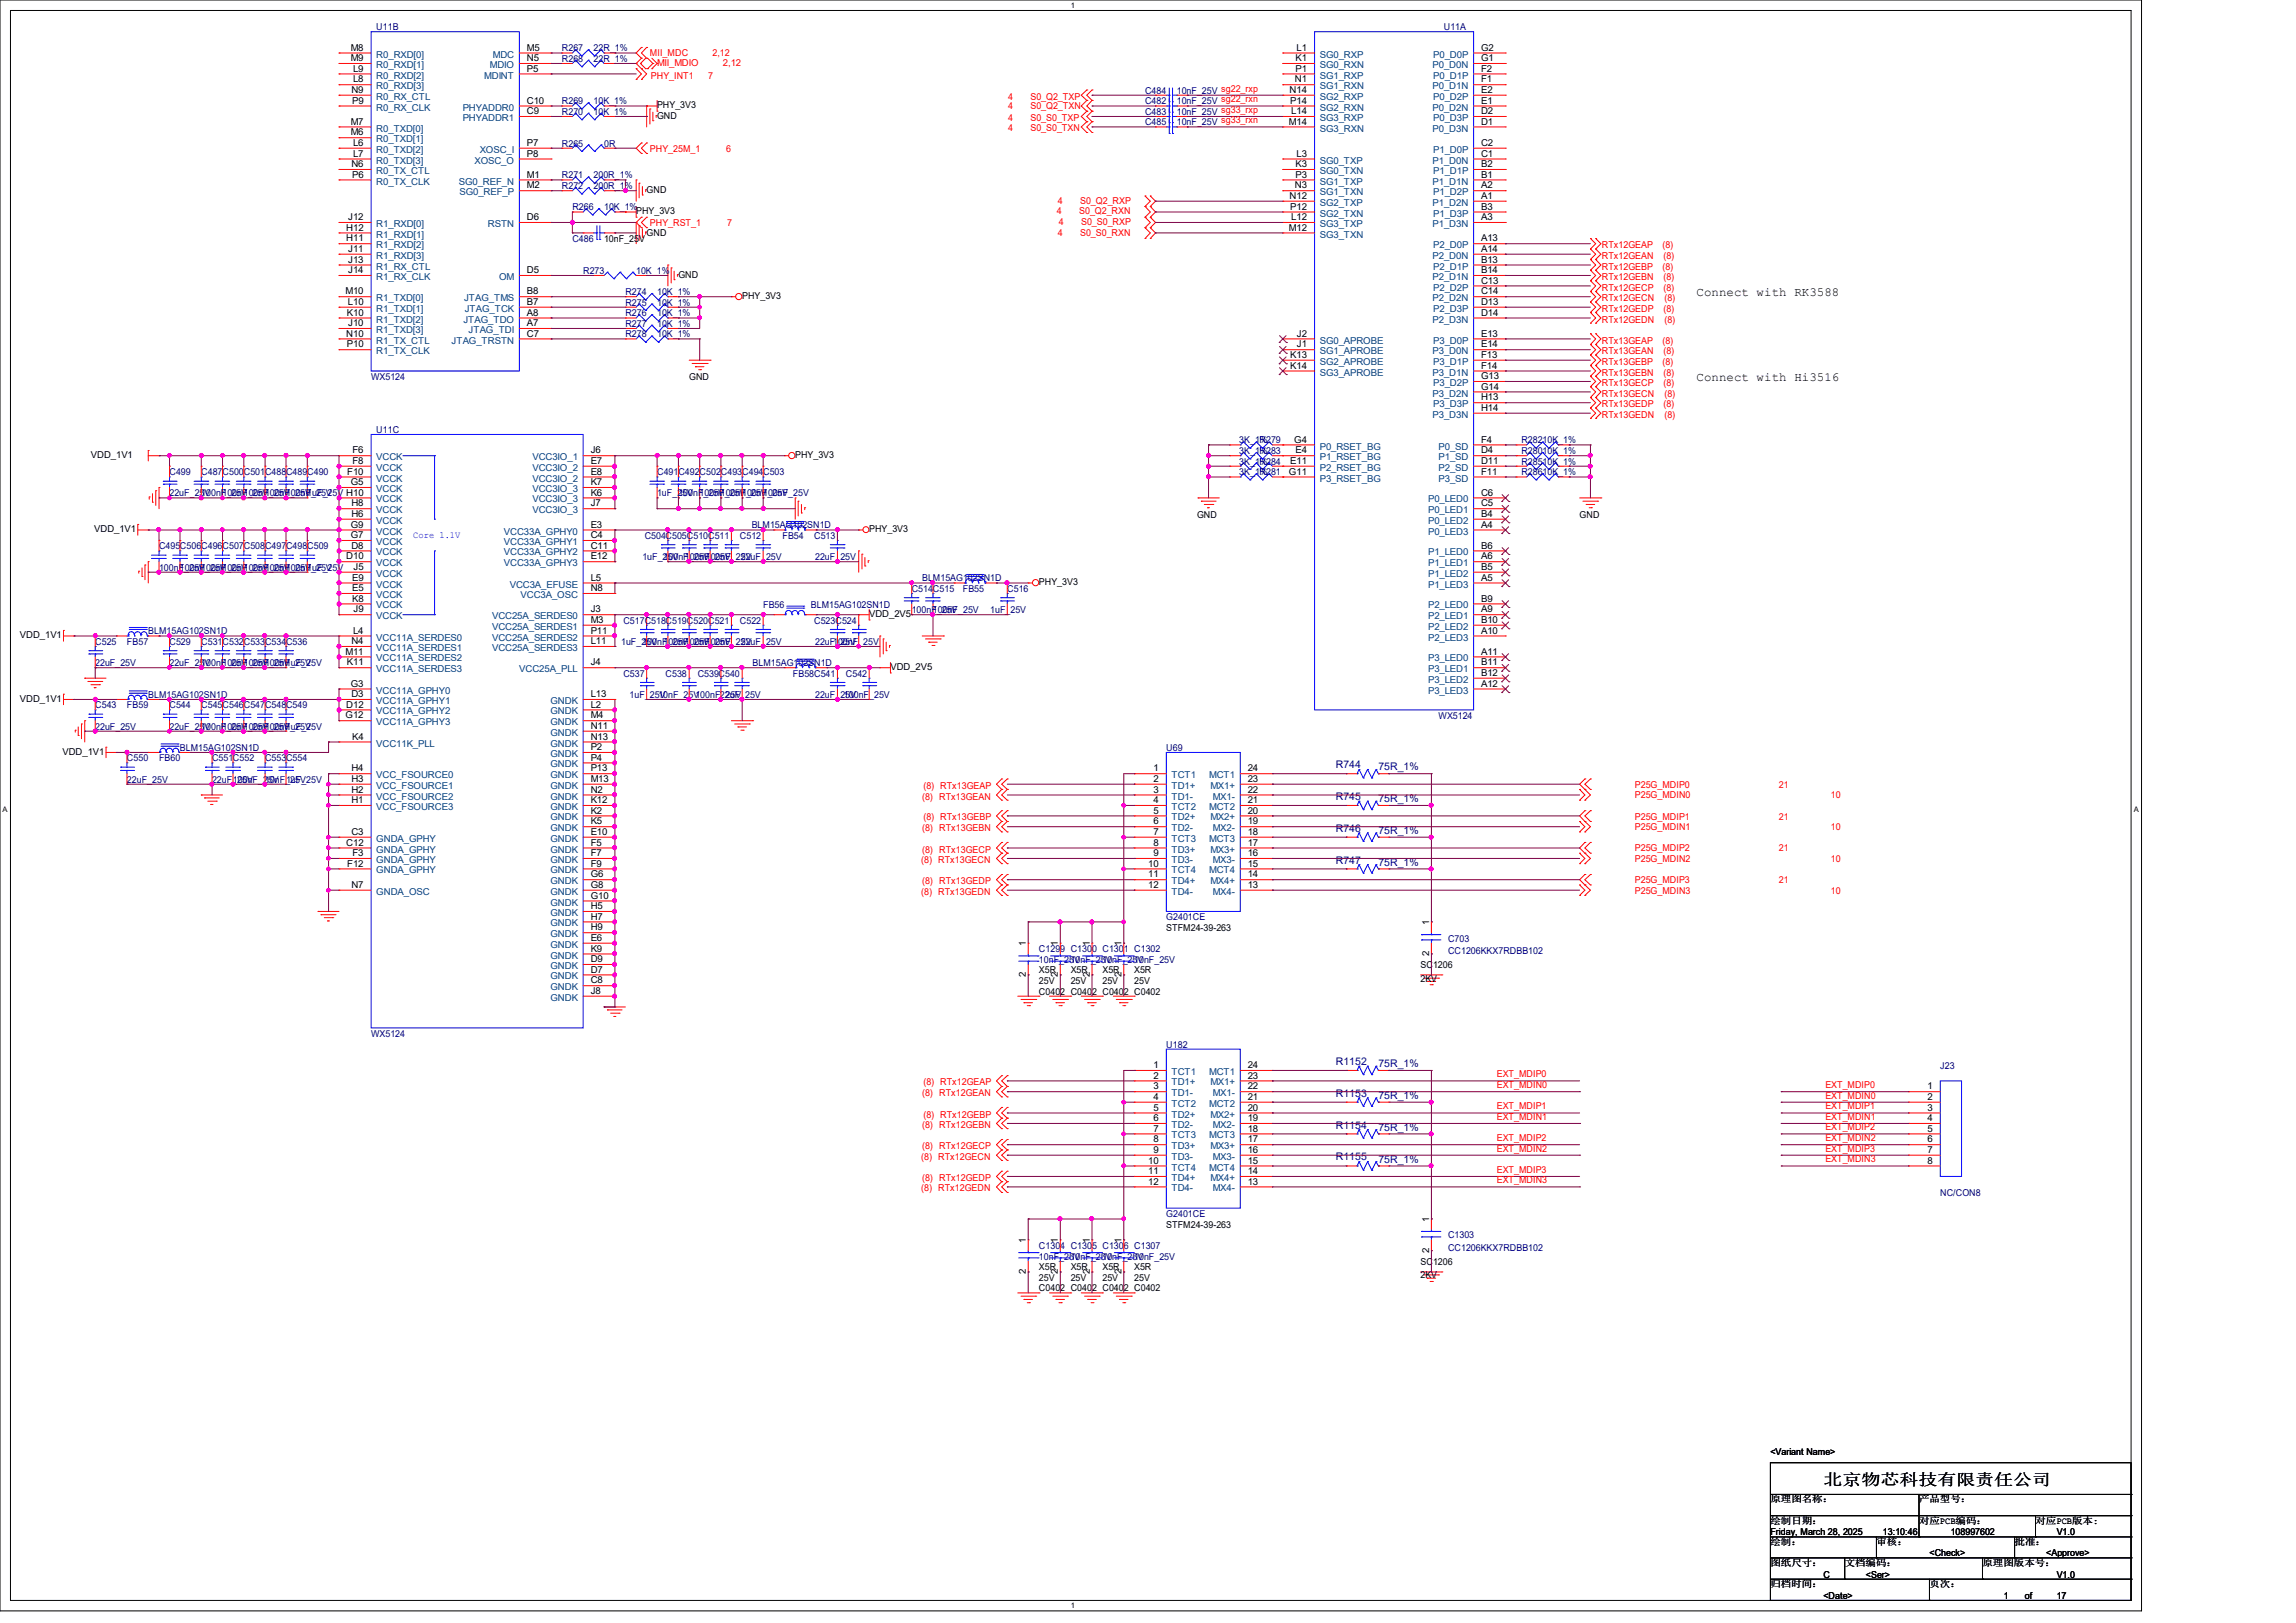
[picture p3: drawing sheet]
<svg xmlns="http://www.w3.org/2000/svg" width="297mm" height="210mm" viewBox="0 0 297 210" stroke-linecap="round" stroke-linejoin="round" font-family="sans-serif">
<defs><g id="words">
<text font-size="2" x="235.9" y="192.2">北京物芯科技有限责任公司</text>
<g font-size="1.6">
<text x="219.5" y="38.3">Connect with RK3588</text>
<text x="219.5" y="49.3">Connect with Hi3516</text>
</g>
<g font-size="1.4" fill="#000080">
<text x="172.8" y="99.4">R744</text>
<text x="178.3" y="99.7">75R_1%</text>
<text x="172.8" y="103.5">R745</text>
<text x="172.8" y="107.7">R746</text>
<text x="178.3" y="103.8">75R_1%</text>
<text x="178.3" y="107.9">75R_1%</text>
<text x="172.8" y="111.8">R747</text>
<text x="178.3" y="112.1">75R_1%</text>
<text x="172.8" y="137.8">R1152</text>
<text x="172.8" y="141.9">R1153</text>
<text x="178.3" y="138.1">75R_1%</text>
<text x="178.3" y="142.2">75R_1%</text>
<text x="172.8" y="146">R1154</text>
<text x="178.3" y="146.3">75R_1%</text>
<text x="172.8" y="150.2">R1155</text>
<text x="178.3" y="150.5">75R_1%</text>
</g>
<g font-size="1.2" fill="#000080">
<text x="48.7" y="3.9">U11B</text>
<text x="186.8" y="3.9">U11A</text>
<text x="72.7" y="8">R268</text>
<text x="72.7" y="6.6">R267</text>
<text x="76.8" y="8">22R_1%</text>
<text x="76.8" y="6.6">22R_1%</text>
<text x="72.7" y="13.5">R269</text>
<text x="72.7" y="14.9">R270</text>
<text x="76.8" y="13.5">10K_1%</text>
<text x="76.8" y="14.9">10K_1%</text>
<text x="148.1" y="13.5">C482</text>
<text x="148.1" y="14.9">C483</text>
<text x="148.1" y="16.2">C485</text>
<text x="148.1" y="12.1">C484</text>
<text x="152.2" y="13.5">10nF_25V sg22_rxn</text>
<text x="152.2" y="14.9">10nF_25V sg33_rxp</text>
<text x="152.2" y="16.2">10nF_25V sg33_rxn</text>
<text x="152.2" y="12.1">10nF_25V sg22_rxp</text>
<text x="72.7" y="19">R265</text>
<text x="72.7" y="23.1">R271</text>
<text x="76.8" y="23.1">200R_1%</text>
<text x="78.2" y="19">0R</text>
<text x="72.7" y="24.4">R272</text>
<text x="74" y="27.2">R266</text>
<text x="76.8" y="24.4">200R_1%</text>
<text x="78.1" y="27.2">10K_1%</text>
<text x="74" y="31.3">C486</text>
<text x="75.4" y="35.4">R273</text>
<text x="82.3" y="35.4">10K_1%</text>
<text x="80.9" y="40.9">R276</text>
<text x="80.9" y="38.1">R274</text>
<text x="80.9" y="39.5">R275</text>
<text x="85" y="40.9">10K_1%</text>
<text x="85" y="38.1">10K_1%</text>
<text x="85" y="39.5">10K_1%</text>
<text x="80.9" y="42.3">R277</text>
<text x="80.9" y="43.6">R278</text>
<text x="85" y="42.3">10K_1%</text>
<text x="85" y="43.6">10K_1%</text>
<text x="48" y="49.1">WX5124</text>
<text x="48.7" y="56">U11C</text>
<text x="160.3" y="58.7">3K_1%</text>
<text x="160.3" y="57.4">3K_1%</text>
<text x="162.9" y="58.7">R283</text>
<text x="162.9" y="57.4">R279</text>
<text x="196.8" y="57.4">R28210K_1%</text>
<text x="196.8" y="58.7">R28010K_1%</text>
<text x="21.9" y="61.5">C499</text>
<text x="21.9" y="64.2">22uF_25V</text>
<text x="26" y="61.5">C487C500C501C488C489C490</text>
<text x="26" y="64.2">100nF_25V100nF_25V100nF_25V</text>
<text x="28.8" y="64.2">100nF_25V100nF_25V1uF_25V H10</text>
<text x="85" y="61.5">C491C492C502C493C494C503</text>
<text x="85" y="64.2">1uF_25V 100nF_25V100nF_25V</text>
<text x="87.8" y="64.2">100nF_25V100nF_25V100nF_25V</text>
<text x="160.3" y="60.1">3K_1%</text>
<text x="160.3" y="61.5">3K_1%</text>
<text x="162.9" y="60.1">R284</text>
<text x="162.9" y="61.5">R281</text>
<text x="196.8" y="60.1">R28510K_1%</text>
<text x="196.8" y="61.5">R28610K_1%</text>
<text x="20.6" y="71.1">C495C506C496C507C508C497C498C509</text>
<text x="83.4" y="69.7">C504C505C510C511</text>
<text x="95.7" y="69.7">C512</text>
<text x="97.2" y="68.3">BLM15AG102SN1D</text>
<text x="101.2" y="69.7">FB54</text>
<text x="105.3" y="69.7">C513</text>
<text x="20.6" y="73.8">100nF_25V100nF_25V100nF_25V100nF_25V</text>
<text x="23.3" y="73.8">100nF_25V100nF_25V100nF_25V1uF_25V</text>
<text x="83.1" y="72.4">1uF_25V 100nF_25V</text>
<text x="85.8" y="72.4">100nF_25V100nF_25V</text>
<text x="95.8" y="72.4">22uF_25V</text>
<text x="105.4" y="72.4">22uF_25V</text>
<text x="117.9" y="76.6">C514C515</text>
<text x="119.3" y="75.2">BLM15AG102SN1D</text>
<text x="124.5" y="76.6">FB55</text>
<text x="130.3" y="76.6">C516</text>
<text x="12.3" y="83.4">C525</text>
<text x="16.4" y="83.4">FB57</text>
<text x="19.2" y="82">BLM15AG102SN1D</text>
<text x="21.9" y="83.4">C529</text>
<text x="26" y="83.4">C531C532C533C534C536</text>
<text x="80.3" y="83.4">1uF_25V 100nF_25V100nF_25V</text>
<text x="80.6" y="80.7">C517C518C519C520C521</text>
<text x="83.1" y="83.4">100nF_25V100nF_25V</text>
<text x="95.7" y="80.7">C522</text>
<text x="95.8" y="83.4">22uF_25V</text>
<text x="98.7" y="78.6">FB56</text>
<text x="104.9" y="78.6">BLM15AG102SN1D</text>
<text x="105.3" y="80.7">C523C524</text>
<text x="105.4" y="83.4">22uF_25V</text>
<text x="107.8" y="83.4">100nF_25V</text>
<text x="117.9" y="79.3">100nF_25V</text>
<text x="120.7" y="79.3">100nF_25V</text>
<text x="128.1" y="79.3">1uF_25V</text>
<text x="12.3" y="86.1">22uF_25V</text>
<text x="21.9" y="86.1">22uF_25V</text>
<text x="26" y="86.1">100nF_25V100nF_25V1uF_25V</text>
<text x="28.8" y="86.1">100nF_25V100nF_25V</text>
<text x="80.6" y="87.5">C537</text>
<text x="86.1" y="87.5">C538</text>
<text x="90.3" y="87.5">C539C540</text>
<text x="97.4" y="86.1">BLM15AG102SN1D</text>
<text x="102.6" y="87.5">FB58C541</text>
<text x="109.4" y="87.5">C542</text>
<text x="12.3" y="91.7">C543</text>
<text x="12.3" y="94.4">22uF_25V</text>
<text x="16.4" y="91.7">FB59</text>
<text x="19.2" y="90.3">BLM15AG102SN1D</text>
<text x="21.9" y="91.7">C544</text>
<text x="21.9" y="94.4">22uF_25V</text>
<text x="26" y="91.7">C545C546C547C548C549</text>
<text x="26" y="94.4">100nF_25V100nF_25V1uF_25V</text>
<text x="28.8" y="94.4">100nF_25V100nF_25V</text>
<text x="81.4" y="90.3">1uF_25V</text>
<text x="85.2" y="90.3">10nF_25V100nF_25V</text>
<text x="93.1" y="90.3">22uF_25V</text>
<text x="105.4" y="90.3">22uF_25V</text>
<text x="109.2" y="90.3">100nF_25V</text>
<text x="186.1" y="93">WX5124</text>
<text x="16.4" y="98.5">C550</text>
<text x="16.4" y="101.3">22uF_25V</text>
<text x="20.6" y="98.5">FB60</text>
<text x="23.3" y="97.2">BLM15AG102SN1D</text>
<text x="27.4" y="98.5">C551C552</text>
<text x="27.4" y="101.3">22uF_25V</text>
<text x="30.1" y="101.3">100nF_25V</text>
<text x="34.3" y="98.5">C553C554</text>
<text x="34.3" y="101.3">10nF_25V</text>
<text x="37" y="101.3">1uF_25V</text>
<text x="150.9" y="97.2">U69</text>
<text x="150.9" y="119.1">G2401CE</text>
<text x="134.4" y="123.2">C1299 C1300 C1301 C1302</text>
<text x="134.4" y="124.6">10nF_25V</text>
<text x="138.5" y="124.6">10nF_25V</text>
<text x="142.6" y="124.6">10nF_25V</text>
<text x="146.7" y="124.6">10nF_25V</text>
<text x="187.3" y="121.8">C703</text>
<text x="187.3" y="123.5">CC1206KKX7RDBB102</text>
<text x="48" y="134.2">WX5124</text>
<text x="150.9" y="135.5">U182</text>
<text x="251" y="138.3">J23</text>
<text x="251" y="154.7">NC/CON8</text>
<text x="134.4" y="161.6">C1304 C1305 C1306 C1307</text>
<text x="150.9" y="157.5">G2401CE</text>
<text x="187.3" y="160.2">C1303</text>
<text x="187.3" y="161.9">CC1206KKX7RDBB102</text>
<text x="134.4" y="163">10nF_25V</text>
<text x="138.5" y="163">10nF_25V</text>
<text x="142.6" y="163">10nF_25V</text>
<text x="146.7" y="163">10nF_25V</text>
</g>
<g font-size="1.2">
<text x="45.4" y="6.6">M8</text>
<text x="45.4" y="7.9">M9</text>
<text x="45.7" y="10.7">L8</text>
<text x="45.7" y="9.3">L9</text>
<text x="68.2" y="6.6">M5</text>
<text x="68.2" y="7.9">N5</text>
<text x="68.2" y="9.3">P5</text>
<text x="167.5" y="10.7">N1</text>
<text x="167.6" y="7.9">K1</text>
<text x="167.6" y="9.3">P1</text>
<text x="167.7" y="6.6">L1</text>
<text x="191.6" y="10.7">F1</text>
<text x="191.6" y="9.3">F2</text>
<text x="191.6" y="7.9">G1</text>
<text x="191.6" y="6.6">G2</text>
<text x="45.4" y="17.5">M6</text>
<text x="45.4" y="16.1">M7</text>
<text x="45.5" y="12">N9</text>
<text x="45.5" y="13.4">P9</text>
<text x="68.2" y="14.8">C9</text>
<text x="68.2" y="13.4">C10</text>
<text x="85" y="15.4">GND</text>
<text x="85" y="14">PHY_3V3</text>
<text x="166.7" y="16.1">M14</text>
<text x="166.8" y="12">N14</text>
<text x="166.9" y="13.4">P14</text>
<text x="167" y="14.8">L14</text>
<text x="191.6" y="16.1">D1</text>
<text x="191.6" y="14.8">D2</text>
<text x="191.6" y="13.4">E1</text>
<text x="191.6" y="12">E2</text>
<text x="45.5" y="21.6">N6</text>
<text x="45.5" y="23">P6</text>
<text x="45.7" y="18.9">L6</text>
<text x="45.7" y="20.3">L7</text>
<text x="68.2" y="23">M1</text>
<text x="68.2" y="18.9">P7</text>
<text x="68.2" y="20.3">P8</text>
<text x="167.6" y="21.6">K3</text>
<text x="167.6" y="23">P3</text>
<text x="167.7" y="20.3">L3</text>
<text x="191.6" y="23">B1</text>
<text x="191.6" y="21.6">B2</text>
<text x="191.6" y="20.3">C1</text>
<text x="191.6" y="18.9">C2</text>
<text x="44.8" y="29.8">H12</text>
<text x="45" y="28.5">J12</text>
<text x="68.2" y="28.5">D6</text>
<text x="68.2" y="24.4">M2</text>
<text x="82.3" y="27.7">PHY_3V3</text>
<text x="83.6" y="25">GND</text>
<text x="166.7" y="29.8">M12</text>
<text x="166.8" y="25.7">N12</text>
<text x="166.9" y="27.1">P12</text>
<text x="167" y="28.5">L12</text>
<text x="167.5" y="24.4">N3</text>
<text x="191.6" y="25.7">A1</text>
<text x="191.6" y="24.4">A2</text>
<text x="191.6" y="28.5">A3</text>
<text x="191.6" y="27.1">B3</text>
<text x="44.8" y="31.2">H11</text>
<text x="45" y="32.6">J11</text>
<text x="45" y="34">J13</text>
<text x="45" y="35.3">J14</text>
<text x="68.2" y="35.3">D5</text>
<text x="78.1" y="31.3">10nF_25V</text>
<text x="83.6" y="30.5">GND</text>
<text x="87.8" y="36">GND</text>
<text x="191.6" y="31.2">A13</text>
<text x="191.6" y="32.6">A14</text>
<text x="191.6" y="34">B13</text>
<text x="191.6" y="35.3">B14</text>
<text x="44.7" y="38.1">M10</text>
<text x="44.9" y="40.9">K10</text>
<text x="45" y="39.5">L10</text>
<text x="68.2" y="40.9">A8</text>
<text x="68.2" y="39.5">B7</text>
<text x="68.2" y="38.1">B8</text>
<text x="96" y="38.7">PHY_3V3</text>
<text x="191.6" y="36.7">C13</text>
<text x="191.6" y="38.1">C14</text>
<text x="191.6" y="39.5">D13</text>
<text x="191.6" y="40.9">D14</text>
<text x="44.8" y="43.6">N10</text>
<text x="44.9" y="45">P10</text>
<text x="45" y="42.2">J10</text>
<text x="68.2" y="42.2">A7</text>
<text x="68.2" y="43.6">C7</text>
<text x="166.9" y="46.3">K13</text>
<text x="166.9" y="47.7">K14</text>
<text x="167.8" y="45">J1</text>
<text x="167.8" y="43.6">J2</text>
<text x="191.6" y="43.6">E13</text>
<text x="191.6" y="45">E14</text>
<text x="191.6" y="46.3">F13</text>
<text x="191.6" y="47.7">F14</text>
<text x="89.2" y="49.1">GND</text>
<text x="191.6" y="49.1">G13</text>
<text x="191.6" y="50.4">G14</text>
<text x="191.6" y="51.8">H13</text>
<text x="191.6" y="53.2">H14</text>
<text x="11.8" y="59.3">VDD_1V1</text>
<text x="45.6" y="58.7">F6</text>
<text x="76.4" y="58.7">J6</text>
<text x="102.9" y="59.3">PHY_3V3</text>
<text x="167.4" y="57.3">G4</text>
<text x="167.6" y="58.7">E4</text>
<text x="191.6" y="58.7">D4</text>
<text x="191.6" y="57.3">F4</text>
<text x="44.9" y="61.4">F10</text>
<text x="45.4" y="62.8">G5</text>
<text x="45.5" y="65.5">H8</text>
<text x="45.6" y="60">F8</text>
<text x="76.4" y="60">E7</text>
<text x="76.4" y="61.4">E8</text>
<text x="76.4" y="65.5">J7</text>
<text x="76.4" y="64.1">K6</text>
<text x="76.4" y="62.8">K7</text>
<text x="166.7" y="61.4">G11</text>
<text x="166.9" y="60">E11</text>
<text x="191.6" y="65.5">C5</text>
<text x="191.6" y="64.1">C6</text>
<text x="191.6" y="60">D11</text>
<text x="191.6" y="61.4">F11</text>
<text x="12.2" y="68.9">VDD_1V1</text>
<text x="45.4" y="69.6">G7</text>
<text x="45.4" y="68.3">G9</text>
<text x="45.5" y="71">D8</text>
<text x="45.5" y="66.9">H6</text>
<text x="76.4" y="69.6">C4</text>
<text x="76.4" y="71">C11</text>
<text x="76.4" y="68.3">E3</text>
<text x="112.4" y="68.9">PHY_3V3</text>
<text x="154.9" y="67">GND</text>
<text x="191.6" y="68.3">A4</text>
<text x="191.6" y="66.9">B4</text>
<text x="191.6" y="71">B6</text>
<text x="204.3" y="67">GND</text>
<text x="44.8" y="72.4">D10</text>
<text x="45.5" y="76.5">E5</text>
<text x="45.5" y="75.1">E9</text>
<text x="45.5" y="77.8">K8</text>
<text x="45.7" y="73.7">J5</text>
<text x="76.4" y="72.4">E12</text>
<text x="76.4" y="75.1">L5</text>
<text x="76.4" y="76.5">N8</text>
<text x="134.4" y="75.7">PHY_3V3</text>
<text x="191.6" y="75.1">A5</text>
<text x="191.6" y="72.4">A6</text>
<text x="191.6" y="73.7">B5</text>
<text x="191.6" y="77.8">B9</text>
<text x="2.6" y="82.6">VDD_1V1</text>
<text x="45.5" y="83.4">N4</text>
<text x="45.7" y="82">L4</text>
<text x="45.7" y="79.2">J9</text>
<text x="76.4" y="79.2">J3</text>
<text x="76.4" y="83.4">L11</text>
<text x="76.4" y="80.6">M3</text>
<text x="76.4" y="82">P11</text>
<text x="112.4" y="79.8">VDD_2V5</text>
<text x="191.6" y="79.2">A9</text>
<text x="191.6" y="82">A10</text>
<text x="191.6" y="80.6">B10</text>
<text x="44.7" y="84.7">M11</text>
<text x="44.9" y="86.1">K11</text>
<text x="45.4" y="88.9">G3</text>
<text x="76.4" y="86.1">J4</text>
<text x="115.2" y="86.7">VDD_2V5</text>
<text x="191.6" y="84.7">A11</text>
<text x="191.6" y="88.9">A12</text>
<text x="191.6" y="86.1">B11</text>
<text x="191.6" y="87.5">B12</text>
<text x="2.6" y="90.8">VDD_1V1</text>
<text x="44.7" y="93">G12</text>
<text x="44.8" y="91.6">D12</text>
<text x="45.5" y="90.2">D3</text>
<text x="45.5" y="95.7">K4</text>
<text x="76.4" y="91.6">L2</text>
<text x="76.4" y="90.2">L13</text>
<text x="76.4" y="93">M4</text>
<text x="76.4" y="94.3">N11</text>
<text x="76.4" y="95.7">N13</text>
<text x="8.1" y="97.7">VDD_1V1</text>
<text x="45.5" y="101.2">H3</text>
<text x="45.5" y="99.8">H4</text>
<text x="76.4" y="101.2">M13</text>
<text x="76.4" y="97.1">P2</text>
<text x="76.4" y="98.4">P4</text>
<text x="76.4" y="99.8">P13</text>
<text x="149.2" y="101.2">2</text>
<text x="149.2" y="99.8">1</text>
<text x="161.4" y="99.8">24</text>
<text x="161.4" y="101.2">23</text>
<text x="45.5" y="103.9">H1</text>
<text x="45.5" y="102.6">H2</text>
<text x="76.4" y="105.3">K2</text>
<text x="76.4" y="106.7">K5</text>
<text x="76.4" y="103.9">K12</text>
<text x="76.4" y="102.6">N2</text>
<text x="149.2" y="106.7">6</text>
<text x="149.2" y="105.3">5</text>
<text x="149.2" y="103.9">4</text>
<text x="149.2" y="102.6">3</text>
<text x="161.4" y="102.6">22</text>
<text x="161.4" y="103.9">21</text>
<text x="161.4" y="105.3">20</text>
<text x="161.4" y="106.7">19</text>
<text x="44.8" y="109.4">C12</text>
<text x="44.9" y="112.1">F12</text>
<text x="45.5" y="108">C3</text>
<text x="45.6" y="110.8">F3</text>
<text x="76.4" y="108">E10</text>
<text x="76.4" y="109.4">F5</text>
<text x="76.4" y="110.8">F7</text>
<text x="76.4" y="112.1">F9</text>
<text x="76.4" y="113.5">G6</text>
<text x="148.5" y="113.5">11</text>
<text x="148.5" y="112.1">10</text>
<text x="149.2" y="110.8">9</text>
<text x="149.2" y="109.4">8</text>
<text x="149.2" y="108">7</text>
<text x="161.4" y="108">18</text>
<text x="161.4" y="109.4">17</text>
<text x="161.4" y="110.8">16</text>
<text x="161.4" y="112.1">15</text>
<text x="161.4" y="113.5">14</text>
<text x="45.5" y="114.9">N7</text>
<text x="76.4" y="114.9">G8</text>
<text x="76.4" y="116.3">G10</text>
<text x="76.4" y="117.6">H5</text>
<text x="76.4" y="119">H7</text>
<text x="148.5" y="114.9">12</text>
<text x="161.4" y="114.9">13</text>
<text x="184.9" y="119.7" transform="rotate(-90 184.9 119.7)">1</text>
<text x="76.4" y="125.9">D7</text>
<text x="76.4" y="124.5">D9</text>
<text x="76.4" y="121.7">E6</text>
<text x="76.4" y="120.4">H9</text>
<text x="76.4" y="123.1">K9</text>
<text x="132.7" y="122.5" transform="rotate(-90 132.7 122.5)">1</text>
<text x="134.4" y="125.9">X5R</text>
<text x="136.9" y="122.5" transform="rotate(-90 136.9 122.5)">1</text>
<text x="138.5" y="125.9">X5R</text>
<text x="141" y="122.5" transform="rotate(-90 141 122.5)">1</text>
<text x="142.6" y="125.9">X5R</text>
<text x="145.1" y="122.5" transform="rotate(-90 145.1 122.5)">1</text>
<text x="146.7" y="125.9">X5R</text>
<text x="150.9" y="120.4">STFM24-39-263</text>
<text x="183.8" y="125.3">SC1206</text>
<text x="184.9" y="123.7" transform="rotate(-90 184.9 123.7)">2</text>
<text x="76.4" y="127.3">C8</text>
<text x="76.4" y="128.6">J8</text>
<text x="132.7" y="126.4" transform="rotate(-90 132.7 126.4)">2</text>
<text x="134.4" y="128.7">C0402 C0402 C0402 C0402</text>
<text x="134.4" y="127.3">25V</text>
<text x="136.9" y="126.4" transform="rotate(-90 136.9 126.4)">2</text>
<text x="138.5" y="127.3">25V</text>
<text x="141" y="126.4" transform="rotate(-90 141 126.4)">2</text>
<text x="142.6" y="127.3">25V</text>
<text x="145.1" y="126.4" transform="rotate(-90 145.1 126.4)">2</text>
<text x="146.7" y="127.3">25V</text>
<text x="183.8" y="127">2KV</text>
<text x="149.2" y="143.7">5</text>
<text x="149.2" y="142.3">4</text>
<text x="149.2" y="141">3</text>
<text x="149.2" y="139.6">2</text>
<text x="149.2" y="138.2">1</text>
<text x="161.4" y="138.2">24</text>
<text x="161.4" y="139.6">23</text>
<text x="161.4" y="141">22</text>
<text x="161.4" y="142.3">21</text>
<text x="161.4" y="143.7">20</text>
<text x="249.3" y="141">1</text>
<text x="249.3" y="142.3">2</text>
<text x="249.3" y="143.7">3</text>
<text x="149.2" y="149.2">9</text>
<text x="149.2" y="147.8">8</text>
<text x="149.2" y="146.4">7</text>
<text x="149.2" y="145.1">6</text>
<text x="161.4" y="145.1">19</text>
<text x="161.4" y="146.4">18</text>
<text x="161.4" y="147.8">17</text>
<text x="161.4" y="149.2">16</text>
<text x="249.3" y="145.1">4</text>
<text x="249.3" y="146.4">5</text>
<text x="249.3" y="147.8">6</text>
<text x="249.3" y="149.2">7</text>
<text x="148.5" y="153.3">12</text>
<text x="148.5" y="151.9">11</text>
<text x="148.5" y="150.6">10</text>
<text x="161.4" y="150.6">15</text>
<text x="161.4" y="151.9">14</text>
<text x="161.4" y="153.3">13</text>
<text x="249.3" y="150.6">8</text>
<text x="132.7" y="160.9" transform="rotate(-90 132.7 160.9)">1</text>
<text x="136.9" y="160.9" transform="rotate(-90 136.9 160.9)">1</text>
<text x="141" y="160.9" transform="rotate(-90 141 160.9)">1</text>
<text x="145.1" y="160.9" transform="rotate(-90 145.1 160.9)">1</text>
<text x="150.9" y="158.9">STFM24-39-263</text>
<text x="184.9" y="158.1" transform="rotate(-90 184.9 158.1)">1</text>
<text x="132.7" y="164.8" transform="rotate(-90 132.7 164.8)">2</text>
<text x="134.4" y="167.1">C0402 C0402 C0402 C0402</text>
<text x="134.4" y="164.3">X5R</text>
<text x="134.4" y="165.7">25V</text>
<text x="136.9" y="164.8" transform="rotate(-90 136.9 164.8)">2</text>
<text x="138.5" y="164.3">X5R</text>
<text x="138.5" y="165.7">25V</text>
<text x="141" y="164.8" transform="rotate(-90 141 164.8)">2</text>
<text x="142.6" y="164.3">X5R</text>
<text x="142.6" y="165.7">25V</text>
<text x="145.1" y="164.8" transform="rotate(-90 145.1 164.8)">2</text>
<text x="146.7" y="164.3">X5R</text>
<text x="146.7" y="165.7">25V</text>
<text x="183.8" y="163.7">SC1206</text>
<text x="183.8" y="165.4">2KV</text>
<text x="184.9" y="162.1" transform="rotate(-90 184.9 162.1)">2</text>
<text x="229" y="188.3">&lt;Variant Name&gt;</text>
<text x="229" y="194.4">原理图名称：</text>
<text x="229" y="197.1">绘制日期：</text>
<text x="248.2" y="197.1">对应PCB编码：</text>
<text x="248.2" y="194.4">产品型号：</text>
<text x="263.3" y="197.1">对应PCB版本:</text>
<text x="229" y="198.6">Friday, March 28, 2025</text>
<text x="229" y="199.9">绘制：</text>
<text x="229" y="202.6">图纸尺寸：</text>
<text x="238.6" y="202.6">文档编码：</text>
<text x="242.7" y="199.9">审核：</text>
<text x="243.6" y="198.6">13:10:46</text>
<text x="249.6" y="201.4">&lt;Check&gt;</text>
<text x="252.3" y="198.6">108997602</text>
<text x="256.5" y="202.6">原理图版本号：</text>
<text x="260.6" y="199.9">批准：</text>
<text x="264.7" y="201.4">&lt;Approve&gt;</text>
<text x="266.1" y="198.6">V1.0</text>
<text x="229" y="205.4">归档时间：</text>
<text x="235.9" y="204.1">C</text>
<text x="235.9" y="206.9">&lt;Date&gt;</text>
<text x="241.4" y="204.1">&lt;Ser&gt;</text>
<text x="249.6" y="205.4">页次：</text>
<text x="259.2" y="206.9">1</text>
<text x="262" y="206.9">of</text>
<text x="266.1" y="204.1">V1.0</text>
<text x="266.1" y="206.9">17</text>
</g>
<g font-size="1.2" fill="#004080">
<text x="48.7" y="11.6">R0_RXD[3]</text>
<text x="48.7" y="10.2">R0_RXD[2]</text>
<text x="48.7" y="7.5">R0_RXD[0]</text>
<text x="48.7" y="8.8">R0_RXD[1]</text>
<text x="62.7" y="10.2">MDINT</text>
<text x="63.4" y="8.8">MDIO</text>
<text x="63.8" y="7.5">MDC</text>
<text x="170.7" y="8.8">SG0_RXN</text>
<text x="170.7" y="7.5">SG0_RXP</text>
<text x="170.7" y="11.6">SG1_RXN</text>
<text x="170.7" y="10.2">SG1_RXP</text>
<text x="185.3" y="11.6">P0_D1N</text>
<text x="185.3" y="8.8">P0_D0N</text>
<text x="185.4" y="10.2">P0_D1P</text>
<text x="185.4" y="7.5">P0_D0P</text>
<text x="48.7" y="17">R0_TXD[0]</text>
<text x="48.7" y="12.9">R0_RX_CTL</text>
<text x="48.7" y="14.3">R0_RX_CLK</text>
<text x="59.9" y="15.7">PHYADDR1</text>
<text x="59.9" y="14.3">PHYADDR0</text>
<text x="170.7" y="15.7">SG3_RXP</text>
<text x="170.7" y="17">SG3_RXN</text>
<text x="170.7" y="12.9">SG2_RXP</text>
<text x="170.7" y="14.3">SG2_RXN</text>
<text x="185.3" y="17">P0_D3N</text>
<text x="185.3" y="14.3">P0_D2N</text>
<text x="185.4" y="15.7">P0_D3P</text>
<text x="185.4" y="12.9">P0_D2P</text>
<text x="48.7" y="19.8">R0_TXD[2]</text>
<text x="48.7" y="21.2">R0_TXD[3]</text>
<text x="48.7" y="18.4">R0_TXD[1]</text>
<text x="48.7" y="22.5">R0_TX_CTL</text>
<text x="48.7" y="23.9">R0_TX_CLK</text>
<text x="59.3" y="23.9">SG0_REF_N</text>
<text x="61.4" y="21.2">XOSC_O</text>
<text x="62.1" y="19.8">XOSC_I</text>
<text x="170.7" y="22.5">SG0_TXN</text>
<text x="170.7" y="21.2">SG0_TXP</text>
<text x="170.7" y="23.9">SG1_TXP</text>
<text x="185.3" y="23.9">P1_D1N</text>
<text x="185.3" y="21.2">P1_D0N</text>
<text x="185.4" y="22.5">P1_D1P</text>
<text x="185.4" y="19.8">P1_D0P</text>
<text x="48.7" y="29.4">R1_RXD[0]</text>
<text x="59.4" y="25.3">SG0_REF_P</text>
<text x="63.1" y="29.4">RSTN</text>
<text x="170.7" y="29.4">SG3_TXP</text>
<text x="170.7" y="25.3">SG1_TXN</text>
<text x="170.7" y="26.6">SG2_TXP</text>
<text x="170.7" y="28">SG2_TXN</text>
<text x="185.3" y="26.6">P1_D2N</text>
<text x="185.3" y="29.4">P1_D3N</text>
<text x="185.4" y="25.3">P1_D2P</text>
<text x="185.4" y="28">P1_D3P</text>
<text x="48.7" y="32.1">R1_RXD[2]</text>
<text x="48.7" y="30.7">R1_RXD[1]</text>
<text x="48.7" y="33.5">R1_RXD[3]</text>
<text x="48.7" y="34.9">R1_RX_CTL</text>
<text x="170.7" y="30.7">SG3_TXN</text>
<text x="185.3" y="33.5">P2_D0N</text>
<text x="185.4" y="32.1">P2_D0P</text>
<text x="185.4" y="34.9">P2_D1P</text>
<text x="48.7" y="36.2">R1_RX_CLK</text>
<text x="48.7" y="41.7">R1_TXD[2]</text>
<text x="48.7" y="40.3">R1_TXD[1]</text>
<text x="48.7" y="39">R1_TXD[0]</text>
<text x="59.9" y="41.7">JTAG_TDO</text>
<text x="60" y="39">JTAG_TMS</text>
<text x="60.1" y="40.3">JTAG_TCK</text>
<text x="64.6" y="36.2">OM</text>
<text x="185.3" y="36.2">P2_D1N</text>
<text x="185.3" y="39">P2_D2N</text>
<text x="185.3" y="41.7">P2_D3N</text>
<text x="185.4" y="37.6">P2_D2P</text>
<text x="185.4" y="40.3">P2_D3P</text>
<text x="48.7" y="43.1">R1_TXD[3]</text>
<text x="48.7" y="44.4">R1_TX_CTL</text>
<text x="48.7" y="45.8">R1_TX_CLK</text>
<text x="58.4" y="44.4">JTAG_TRSTN</text>
<text x="60.6" y="43.1">JTAG_TDI</text>
<text x="170.7" y="45.8">SG1_APROBE</text>
<text x="170.7" y="44.4">SG0_APROBE</text>
<text x="170.7" y="47.2">SG2_APROBE</text>
<text x="185.3" y="45.8">P3_D0N</text>
<text x="185.4" y="44.4">P3_D0P</text>
<text x="185.4" y="47.2">P3_D1P</text>
<text x="170.7" y="48.6">SG3_APROBE</text>
<text x="185.3" y="48.6">P3_D1N</text>
<text x="185.3" y="51.3">P3_D2N</text>
<text x="185.4" y="50">P3_D2P</text>
<text x="185.4" y="52.7">P3_D3P</text>
<text x="48.7" y="59.6">VCCK</text>
<text x="68.9" y="59.6">VCC3IO_1</text>
<text x="170.7" y="59.6">P1_RSET_BG</text>
<text x="170.7" y="58.2">P0_RSET_BG</text>
<text x="185.3" y="54.1">P3_D3N</text>
<text x="186.1" y="59.6">P1_SD</text>
<text x="186.1" y="58.2">P0_SD</text>
<text x="48.7" y="60.9">VCCK</text>
<text x="48.7" y="62.3">VCCK</text>
<text x="48.7" y="63.7">VCCK</text>
<text x="48.7" y="65">VCCK</text>
<text x="68.9" y="60.9">VCC3IO_2</text>
<text x="68.9" y="62.3">VCC3IO_2</text>
<text x="68.9" y="65">VCC3IO_3</text>
<text x="68.9" y="63.7">VCC3IO_3</text>
<text x="170.7" y="60.9">P2_RSET_BG</text>
<text x="170.7" y="62.3">P3_RSET_BG</text>
<text x="184.7" y="65">P0_LED0</text>
<text x="186.1" y="60.9">P2_SD</text>
<text x="186.1" y="62.3">P3_SD</text>
<text x="48.7" y="71.9">VCCK</text>
<text x="48.7" y="70.5">VCCK</text>
<text x="48.7" y="69.2">VCCK</text>
<text x="48.7" y="67.8">VCCK</text>
<text x="48.7" y="66.4">VCCK</text>
<text x="65.2" y="70.5">VCC33A_GPHY1</text>
<text x="65.2" y="71.9">VCC33A_GPHY2</text>
<text x="65.2" y="69.2">VCC33A_GPHY0</text>
<text x="68.9" y="66.4">VCC3IO_3</text>
<text x="184.7" y="69.2">P0_LED3</text>
<text x="184.7" y="67.8">P0_LED2</text>
<text x="184.7" y="71.9">P1_LED0</text>
<text x="184.7" y="66.4">P0_LED1</text>
<text x="48.7" y="73.3">VCCK</text>
<text x="48.7" y="77.4">VCCK</text>
<text x="48.7" y="76">VCCK</text>
<text x="48.7" y="74.6">VCCK</text>
<text x="65.2" y="73.3">VCC33A_GPHY3</text>
<text x="66" y="76">VCC3A_EFUSE</text>
<text x="67.4" y="77.4">VCC3A_OSC</text>
<text x="184.7" y="76">P1_LED3</text>
<text x="184.7" y="73.3">P1_LED1</text>
<text x="184.7" y="74.6">P1_LED2</text>
<text x="48.7" y="80.1">VCCK</text>
<text x="48.7" y="78.7">VCCK</text>
<text x="48.7" y="82.9">VCC11A_SERDES0</text>
<text x="63.7" y="80.1">VCC25A_SERDES0</text>
<text x="63.7" y="81.5">VCC25A_SERDES1</text>
<text x="63.7" y="82.9">VCC25A_SERDES2</text>
<text x="184.7" y="80.1">P2_LED1</text>
<text x="184.7" y="82.9">P2_LED3</text>
<text x="184.7" y="78.7">P2_LED0</text>
<text x="184.7" y="81.5">P2_LED2</text>
<text x="48.7" y="89.7">VCC11A_GPHY0</text>
<text x="48.7" y="87">VCC11A_SERDES3</text>
<text x="48.7" y="85.6">VCC11A_SERDES2</text>
<text x="48.7" y="84.2">VCC11A_SERDES1</text>
<text x="63.7" y="84.2">VCC25A_SERDES3</text>
<text x="67.2" y="87">VCC25A_PLL</text>
<text x="184.7" y="85.6">P3_LED0</text>
<text x="184.7" y="89.7">P3_LED3</text>
<text x="184.7" y="87">P3_LED1</text>
<text x="184.7" y="88.3">P3_LED2</text>
<text x="48.7" y="91.1">VCC11A_GPHY1</text>
<text x="48.7" y="92.5">VCC11A_GPHY2</text>
<text x="48.7" y="93.9">VCC11A_GPHY3</text>
<text x="71.2" y="92.5">GNDK</text>
<text x="71.2" y="91.1">GNDK</text>
<text x="71.2" y="93.9">GNDK</text>
<text x="71.2" y="95.2">GNDK</text>
<text x="48.7" y="100.7">VCC_FSOURCE0</text>
<text x="48.7" y="96.6">VCC11K_PLL</text>
<text x="71.2" y="96.6">GNDK</text>
<text x="71.2" y="98">GNDK</text>
<text x="71.2" y="99.3">GNDK</text>
<text x="71.2" y="100.7">GNDK</text>
<text x="151.5" y="100.7">TCT1</text>
<text x="156.4" y="100.7">MCT1</text>
<text x="48.7" y="104.8">VCC_FSOURCE3</text>
<text x="48.7" y="103.5">VCC_FSOURCE2</text>
<text x="48.7" y="102.1">VCC_FSOURCE1</text>
<text x="71.2" y="106.2">GNDK</text>
<text x="71.2" y="107.6">GNDK</text>
<text x="71.2" y="104.8">GNDK</text>
<text x="71.2" y="102.1">GNDK</text>
<text x="71.2" y="103.5">GNDK</text>
<text x="151.5" y="107.6">TD2-</text>
<text x="151.5" y="106.2">TD2+</text>
<text x="151.5" y="104.8">TCT2</text>
<text x="151.5" y="103.5">TD1-</text>
<text x="151.5" y="102.1">TD1+</text>
<text x="156.4" y="104.8">MCT2</text>
<text x="156.6" y="102.1">MX1+</text>
<text x="156.6" y="106.2">MX2+</text>
<text x="156.9" y="103.5">MX1-</text>
<text x="156.9" y="107.6">MX2-</text>
<text x="48.7" y="108.9">GNDA_GPHY</text>
<text x="48.7" y="110.3">GNDA_GPHY</text>
<text x="48.7" y="111.7">GNDA_GPHY</text>
<text x="48.7" y="113">GNDA_GPHY</text>
<text x="71.2" y="108.9">GNDK</text>
<text x="71.2" y="110.3">GNDK</text>
<text x="71.2" y="111.7">GNDK</text>
<text x="71.2" y="113">GNDK</text>
<text x="151.5" y="113">TCT4</text>
<text x="151.5" y="111.7">TD3-</text>
<text x="151.5" y="110.3">TD3+</text>
<text x="151.5" y="108.9">TCT3</text>
<text x="156.4" y="108.9">MCT3</text>
<text x="156.4" y="113">MCT4</text>
<text x="156.6" y="110.3">MX3+</text>
<text x="156.9" y="111.7">MX3-</text>
<text x="48.7" y="115.8">GNDA_OSC</text>
<text x="71.2" y="114.4">GNDK</text>
<text x="71.2" y="115.8">GNDK</text>
<text x="71.2" y="117.2">GNDK</text>
<text x="71.2" y="118.5">GNDK</text>
<text x="71.2" y="119.9">GNDK</text>
<text x="151.5" y="115.8">TD4-</text>
<text x="151.5" y="114.4">TD4+</text>
<text x="156.6" y="114.4">MX4+</text>
<text x="156.9" y="115.8">MX4-</text>
<text x="71.2" y="125.4">GNDK</text>
<text x="71.2" y="122.6">GNDK</text>
<text x="71.2" y="121.3">GNDK</text>
<text x="71.2" y="124">GNDK</text>
<text x="71.2" y="128.1">GNDK</text>
<text x="71.2" y="126.7">GNDK</text>
<text x="71.2" y="129.5">GNDK</text>
<text x="151.5" y="143.2">TCT2</text>
<text x="151.5" y="141.9">TD1-</text>
<text x="151.5" y="140.5">TD1+</text>
<text x="151.5" y="139.1">TCT1</text>
<text x="156.4" y="139.1">MCT1</text>
<text x="156.4" y="143.2">MCT2</text>
<text x="156.6" y="140.5">MX1+</text>
<text x="156.9" y="141.9">MX1-</text>
<text x="151.5" y="148.7">TD3+</text>
<text x="151.5" y="147.3">TCT3</text>
<text x="151.5" y="146">TD2-</text>
<text x="151.5" y="144.6">TD2+</text>
<text x="156.4" y="147.3">MCT3</text>
<text x="156.6" y="144.6">MX2+</text>
<text x="156.6" y="148.7">MX3+</text>
<text x="156.9" y="146">MX2-</text>
<text x="151.5" y="154.2">TD4-</text>
<text x="151.5" y="152.8">TD4+</text>
<text x="151.5" y="151.5">TCT4</text>
<text x="151.5" y="150.1">TD3-</text>
<text x="156.4" y="151.5">MCT4</text>
<text x="156.6" y="152.8">MX4+</text>
<text x="156.9" y="150.1">MX3-</text>
<text x="156.9" y="154.2">MX4-</text>
</g>
<g font-size="1.2" fill="#f00">
<text x="84.1" y="7.3">MII_MDC</text>
<text x="84.2" y="10.2">PHY_INT1</text>
<text x="85" y="8.6">MII_MDIO</text>
<text x="91.6" y="10.2">7</text>
<text x="92.2" y="7.3">2,12</text>
<text x="93.5" y="8.6">2,12</text>
<text x="130.4" y="12.9">4</text>
<text x="130.4" y="14.1">4</text>
<text x="130.4" y="15.7">4</text>
<text x="130.4" y="16.9">4</text>
<text x="133.3" y="12.9">S0_Q2_TXP</text>
<text x="133.3" y="14.1">S0_Q2_TXN</text>
<text x="133.3" y="15.7">S0_S0_TXP</text>
<text x="133.3" y="16.9">S0_S0_TXN</text>
<text x="84.1" y="19.6">PHY_25M_1</text>
<text x="93.9" y="19.6">6</text>
<text x="84.1" y="29.3">PHY_RST_1</text>
<text x="94.1" y="29.3">7</text>
<text x="136.7" y="27.7">4</text>
<text x="136.9" y="26.4">4</text>
<text x="137" y="29.1">4</text>
<text x="139.6" y="27.7">S0_Q2_RXN</text>
<text x="139.7" y="26.4">S0_Q2_RXP</text>
<text x="139.9" y="29.1">S0_S0_RXP</text>
<text x="136.9" y="30.5">4</text>
<text x="139.7" y="30.5">S0_S0_RXN</text>
<text x="207.2" y="32.1">RTx12GEAP</text>
<text x="207.2" y="33.5">RTx12GEAN</text>
<text x="207.2" y="34.9">RTx12GEBP</text>
<text x="215" y="32.1">(8)</text>
<text x="215" y="34.9">(8)</text>
<text x="215.2" y="33.5">(8)</text>
<text x="207.2" y="40.3">RTx12GEDP</text>
<text x="207.2" y="41.7">RTx12GEDN</text>
<text x="207.2" y="37.6">RTx12GECP</text>
<text x="207.2" y="39">RTx12GECN</text>
<text x="207.2" y="36.2">RTx12GEBN</text>
<text x="215.2" y="36.2">(8)</text>
<text x="215.2" y="40.3">(8)</text>
<text x="215.2" y="37.6">(8)</text>
<text x="215.3" y="41.7">(8)</text>
<text x="215.3" y="39">(8)</text>
<text x="207.2" y="44.4">RTx13GEAP</text>
<text x="207.2" y="45.8">RTx13GEAN</text>
<text x="207.2" y="47.2">RTx13GEBP</text>
<text x="215" y="44.4">(8)</text>
<text x="215" y="47.2">(8)</text>
<text x="215.2" y="45.8">(8)</text>
<text x="207.2" y="52.7">RTx13GEDP</text>
<text x="207.2" y="50">RTx13GECP</text>
<text x="207.2" y="51.3">RTx13GECN</text>
<text x="207.2" y="48.6">RTx13GEBN</text>
<text x="215.2" y="48.6">(8)</text>
<text x="215.2" y="52.7">(8)</text>
<text x="215.2" y="50">(8)</text>
<text x="215.3" y="51.3">(8)</text>
<text x="207.2" y="54.1">RTx13GEDN</text>
<text x="215.3" y="54.1">(8)</text>
<text x="211.5" y="101.9">P25G_MDIP0</text>
<text x="230.1" y="101.9">21</text>
<text x="119.3" y="103.5">(8) RTx13GEAN</text>
<text x="119.3" y="107.6">(8) RTx13GEBN</text>
<text x="119.5" y="102.1">(8) RTx13GEAP</text>
<text x="119.5" y="106.2">(8) RTx13GEBP</text>
<text x="211.5" y="103.3">P25G_MDIN0</text>
<text x="211.5" y="106">P25G_MDIP1</text>
<text x="211.5" y="107.4">P25G_MDIN1</text>
<text x="230.1" y="106">21</text>
<text x="236.8" y="103.3">10</text>
<text x="236.8" y="107.4">10</text>
<text x="119.2" y="111.7">(8) RTx13GECN</text>
<text x="119.3" y="110.3">(8) RTx13GECP</text>
<text x="211.5" y="110.1">P25G_MDIP2</text>
<text x="211.5" y="111.5">P25G_MDIN2</text>
<text x="230.1" y="110.1">21</text>
<text x="236.8" y="111.5">10</text>
<text x="119.2" y="115.8">(8) RTx13GEDN</text>
<text x="119.3" y="114.4">(8) RTx13GEDP</text>
<text x="211.5" y="114.3">P25G_MDIP3</text>
<text x="211.5" y="115.7">P25G_MDIN3</text>
<text x="230.1" y="114.3">21</text>
<text x="236.8" y="115.7">10</text>
<text x="119.3" y="141.9">(8) RTx12GEAN</text>
<text x="119.5" y="140.5">(8) RTx12GEAP</text>
<text x="193.6" y="139.4">EXT_MDIP0</text>
<text x="193.6" y="140.8">EXT_MDIN0</text>
<text x="193.6" y="143.6">EXT_MDIP1</text>
<text x="236.1" y="140.8">EXT_MDIP0</text>
<text x="236.1" y="142.2">EXT_MDIN0</text>
<text x="236.1" y="143.6">EXT_MDIP1</text>
<text x="119.3" y="148.7">(8) RTx12GECP</text>
<text x="119.3" y="146">(8) RTx12GEBN</text>
<text x="119.5" y="144.6">(8) RTx12GEBP</text>
<text x="193.6" y="144.9">EXT_MDIN1</text>
<text x="193.6" y="147.7">EXT_MDIP2</text>
<text x="193.6" y="149">EXT_MDIN2</text>
<text x="236.1" y="144.9">EXT_MDIN1</text>
<text x="236.1" y="146.3">EXT_MDIP2</text>
<text x="236.1" y="147.7">EXT_MDIN2</text>
<text x="236.1" y="149">EXT_MDIP3</text>
<text x="119.2" y="154.2">(8) RTx12GEDN</text>
<text x="119.2" y="150.1">(8) RTx12GECN</text>
<text x="119.3" y="152.8">(8) RTx12GEDP</text>
<text x="193.6" y="151.8">EXT_MDIP3</text>
<text x="193.6" y="153.1">EXT_MDIN3</text>
<text x="236.1" y="150.4">EXT_MDIN3</text>
</g>
<text font-size="1.2" fill="#00f" x="53.5" y="69.6">Core 1.1V</text>
<g font-size="1">
<text x="138.5" y="1">1</text>
<text x=".3" y="105.1">A</text>
<text x="276" y="105.1">A</text>
<text x="138.5" y="208.1">1</text>
</g>
</g></defs>
<path d="M0 0h277v208.4h-277zM1.4 1.4h274.3v205.7h-274.3z" fill="none" stroke="#000" stroke-width=".13"/>
<g fill="#fff">
<path d="M138.5 .1h.6v1.1h-.6z"/>
<path d="M138.5 207.2h.6v1.1h-.6z"/>
<path d="M.3 104.2h.7v1.1h-.7z"/>
<path d="M276 104.2h.6v1.1h-.6z"/>
</g>
<g fill="none" stroke="#f00" stroke-width=".13">
<path d="M43.9 19.2h.1M43.9 11h.1M43.9 9.6h.1M43.9 17.8h.1M43.9 16.4h.1M43.9 6.9h.1M43.9 8.2h.1M43.9 12.3h.1M43.9 13.7h.1M43.9 13.7h4.1M43.9 16.4h4.1M43.9 8.2h4.1"/>
<path d="M43.9 19.2h4.1M43.9 12.3h4.1M43.9 11h4.1M43.9 9.6h4.1M43.9 6.9h4.1M43.9 17.8h4.1M67.2 13.7h4.1M67.2 15.1h4.1M67.2 8.2h4.1M67.2 19.2h4.1M67.2 9.6h4.1M67.2 6.9h4.1"/>
<path d="M71.3 15.1h.1M71.3 13.7h.1M71.3 6.9h.1M71.3 8.2h.1M71.3 9.6h.1M71.3 19.2h.1M72.7 13.7h.1M72.7 8.2h.1M72.7 19.2h.1M72.7 6.9h.1M72.7 15.1h.1M72.7 13.7h1.3"/>
<path d="M72.7 15.1h1.3M72.7 8.2h1.3M72.7 19.2h1.3M72.7 6.9h1.3M78.1 13.7h1.4M78.1 15.1h1.4M78.1 8.2h1.4M78.1 19.2h1.4M78.1 6.9h1.4M79.5 13.7h.1M79.5 8.2h.1M79.5 19.2h.1"/>
<path d="M79.5 6.9h.1M79.5 15.1h.1M82.3 8.9h.1M82.3 10.3h.1M82.3 8.2h.1M82.3 8.2l1.4 1.4-.7 .7M82.3 8.9l.7 .7-.7 .7M82.8 8.2h.1M82.8 8.2l.7 .7M83 18.5h.1M83 19.9h.1M83 8.9h.1"/>
<path d="M83 10.3h.1M83 6.1h.1M83 7.5h.1M83 18.5l-.7 .7 .7 .7M83 7.5l-.7 .7M83 6.1l-.7 .8 .7 .6M83.5 8.9h.1M83.5 7.5l-.7 .7M83.7 13.7h.1M83.7 19.9h.1M83.7 18.5h.1M83.7 7.5h.1"/>
<path d="M83.7 6.1h.1M83.7 13.7v2.7M83.7 13.7h1.3M83.7 18.5l-.7 .7 .7 .7M83.7 6.1l-.7 .8 .7 .6M83.8 8.9h.1M83.8 7.5l.7 .7M84.1 14.1h.1M84.1 14.1v1.9M84.3 8.9h.1M84.3 7.5l.7 .7M84.5 15.6h.1"/>
<path d="M84.5 8.2h.1M84.5 14.5v1.1M84.5 8.2l-.7 .7M84.9 14.9h.1M84.9 14.9v.3M85 14.4h.1M85 8.2h.1M85 13v1.4M85 8.2l-.7 .7M140.6 11.6h.1M140.6 13h.1M140.6 14.4h.1"/>
<path d="M140.6 15.7h.1M140.6 17.1h.1M140.6 11.6l-.7 .7 .7 .7M140.6 13l-.7 .7 .7 .7M140.6 14.4l-.7 .7 .7 .6M140.6 15.7l-.7 .7 .7 .7M141.3 11.6h.1M141.3 13h.1M141.3 14.4h.1M141.3 15.7h.1M141.3 17.1h.1M141.3 11.6l-.7 .7 .7 .7"/>
<path d="M141.3 13l-.7 .7 .7 .7M141.3 14.4l-.7 .7 .7 .6M141.3 15.7l-.7 .7 .7 .7M149.5 13.7h.1M149.5 15.1h.1M149.5 16.4h.1M149.5 12.3h.1M149.5 13.7h1.4M149.5 15.1h1.4M149.5 16.4h1.4M149.5 12.3h1.4M152.2 13.7h1.4"/>
<path d="M152.2 15.1h1.4M152.2 16.4h1.4M152.2 12.3h1.4M153.6 13.7h.1M153.6 15.1h.1M153.6 16.4h.1M153.6 12.3h.1M165.9 8.2h.1M165.9 6.9h.1M165.9 15.1h.1M165.9 16.4h.1M165.9 11h.1"/>
<path d="M165.9 12.3h.1M165.9 9.6h.1M165.9 13.7h.1M165.9 13.7h4.2M165.9 15.1h4.2M165.9 16.4h4.2M165.9 8.2h4.2M165.9 12.3h4.2M165.9 11h4.2M165.9 9.6h4.2M165.9 6.9h4.2M190.6 13.7h4.1"/>
<path d="M190.6 15.1h4.1M190.6 16.4h4.1M190.6 8.2h4.1M190.6 19.2h4.1M190.6 12.3h4.1M190.6 11h4.1M190.6 9.6h4.1M190.6 6.9h4.1M194.7 19.2h.1M194.7 16.4h.1M194.7 15.1h.1M194.7 13.7h.1"/>
<path d="M194.7 12.3h.1M194.7 11h.1M194.7 9.6h.1M194.7 8.2h.1M194.7 6.9h.1M43.9 31.5h.1M43.9 30.1h.1M43.9 32.9h.1M43.9 28.8h.1M43.9 34.3h.1M43.9 35.6h.1M43.9 20.6h.1"/>
<path d="M43.9 39.8h.1M43.9 38.4h.1M43.9 21.9h.1M43.9 23.3h.1M43.9 38.4h4.1M43.9 30.1h4.1M43.9 28.8h4.1M43.9 31.5h4.1M43.9 32.9h4.1M43.9 23.3h4.1M43.9 21.9h4.1M43.9 34.3h4.1"/>
<path d="M43.9 35.6h4.1M43.9 20.6h4.1M43.9 39.8h4.1M67.2 38.4h4.1M67.2 24.7h4.1M67.2 28.8h4.1M67.2 23.3h4.1M67.2 35.6h4.1M67.2 20.6h4.1M67.2 39.8h4.1M71.3 39.8h.1M71.3 38.4h.1"/>
<path d="M71.3 35.6h.1M71.3 28.8h.1M71.3 23.3h.1M71.3 24.7h.1M71.3 20.6h.1M72.7 23.3h.1M72.7 24.7h.1M72.7 24.7h1.3M72.7 23.3h1.3M74 27.4h.1M74 27.4h1.4M75.4 30.1h.1"/>
<path d="M75.4 30.1h1.4M76.8 35.6h.1M76.8 35.6h1.3M78.1 30.1h1.4M78.1 24.7h1.4M78.1 23.3h1.4M79.5 30.1h.1M79.5 23.3h.1M79.5 24.7h.1M79.5 27.4h2.8M80.9 27.4h.1M80.9 38.4h.1"/>
<path d="M80.9 39.8h.1M80.9 38.4h1.4M80.9 39.8h1.4M82.3 23.3h.1M82.3 28.8h.1M82.3 28.1h.1M82.3 23.3v2.7M82.3 26.7v1.4M82.3 28.8v2.7M82.3 28.8l.7 .7M82.3 35.6h1.4M82.7 23.7h.1"/>
<path d="M82.7 29.2h.1M82.7 23.7v1.9M82.7 29.2v1.9M83 28.1h.1M83 29.5h.1M83 28.1l-.7 .7M83.1 25.2h.1M83.1 30.7h.1M83.1 24.1v1.1M83.1 29.6v1.1M83.5 24.6h.1M83.5 30h.1"/>
<path d="M83.5 24.6v.2M83.5 30v.3M83.7 29.5h.1M83.7 28.1h.1M83.7 35.6h.1M83.7 28.1l-.7 .7 .7 .7M86.4 34.3h.1M86.4 34.3v2.7M86.4 38.4h1.4M86.4 39.8h1.4M86.8 34.7h.1M86.8 34.7v1.9"/>
<path d="M87.2 36.2h.1M87.2 35.1v1.1M87.6 35.5h.1M87.6 35.5v.3M87.8 38.4h.1M87.8 39.8h.1M94.6 38.4h.1M94.6 38.4h.6M148.1 25.4h.1M148.1 26.7h.1M148.1 28.1h.1M148.1 29.5h.1"/>
<path d="M148.1 30.9h.1M148.1 25.4l.7 .6-.7 .7M148.1 26.7l.7 .7-.7 .7M148.1 28.1l.7 .7-.7 .7M148.1 29.5l.7 .6-.7 .8M148.8 26.7h.1M148.8 25.4h.1M148.8 28.1h.1M148.8 29.5h.1M148.8 30.9h.1M148.8 25.4l.7 .6-.7 .7M148.8 26.7l.7 .7-.7 .7"/>
<path d="M148.8 28.1l.7 .7-.7 .7M148.8 29.5l.7 .6-.7 .8M165.9 21.9h.1M165.9 20.6h.1M165.9 28.8h.1M165.9 30.1h.1M165.9 24.7h.1M165.9 26h.1M165.9 23.3h.1M165.9 27.4h.1M165.9 27.4h4.2M165.9 30.1h4.2"/>
<path d="M165.9 26h4.2M165.9 24.7h4.2M165.9 28.8h4.2M165.9 23.3h4.2M165.9 21.9h4.2M165.9 20.6h4.2M190.6 38.4h4.1M190.6 27.4h4.1M190.6 26h4.1M190.6 24.7h4.1M190.6 28.8h4.1M190.6 31.5h4.1"/>
<path d="M190.6 32.9h4.1M190.6 23.3h4.1M190.6 21.9h4.1M190.6 34.3h4.1M190.6 35.6h4.1M190.6 20.6h4.1M190.6 37h4.1M190.6 39.8h4.1M194.7 26h.1M194.7 24.7h.1M194.7 28.8h.1M194.7 31.5h.1"/>
<path d="M194.7 32.9h.1M194.7 23.3h.1M194.7 21.9h.1M194.7 27.4h.1M194.7 34.3h.1M194.7 35.6h.1M194.7 20.6h.1M194.7 37h.1M194.7 38.4h.1M194.7 39.8h.1M205.7 30.9h.1M205.7 32.2h.1"/>
<path d="M205.7 33.6h.1M205.7 35h.1M205.7 39.1h.1M205.7 36.3h.1M205.7 37.7h.1M205.7 30.9l.7 .6-.7 .7M205.7 32.2l.7 .7-.7 .7M205.7 33.6l.7 .7-.7 .7M205.7 39.1l.7 .7-.7 .6M205.7 36.3l.7 .7-.7 .7M205.7 37.7l.7 .7-.7 .7M205.7 35l.7 .6-.7 .7"/>
<path d="M206.4 30.9h.1M206.4 32.2h.1M206.4 33.6h.1M206.4 35h.1M206.4 39.1h.1M206.4 36.3h.1M206.4 37.7h.1M206.4 30.9l.7 .6-.7 .7M206.4 32.2l.7 .7-.7 .7M206.4 33.6l.7 .7-.7 .7M206.4 39.1l.7 .7-.7 .6M206.4 35l.7 .6-.7 .7"/>
<path d="M206.4 36.3l.7 .7-.7 .7M206.4 37.7l.7 .7-.7 .7M19.2 58.3h.1M19.2 59h1.4M19.2 58.3v1.3M20.6 59h.1M43.9 42.5h.1M43.9 41.1h.1M43.9 43.9h.1M43.9 45.3h.1M43.9 59h.1M43.9 59h4.1"/>
<path d="M43.9 41.1h4.1M43.9 42.5h4.1M43.9 43.9h4.1M43.9 45.3h4.1M67.2 41.1h4.1M67.2 42.5h4.1M67.2 43.9h4.1M71.3 42.5h.1M71.3 41.1h.1M71.3 43.9h.1M75.4 59h4.1M79.5 59h.1"/>
<path d="M80.9 41.1h.1M80.9 42.5h.1M80.9 43.9h.1M80.9 41.1h1.4M80.9 42.5h1.4M80.9 43.9h1.4M86.4 41.1h1.4M86.4 42.5h1.4M86.4 43.9h1.4M87.8 41.1h.1M87.8 42.5h.1M87.8 43.9h.1"/>
<path d="M89.2 46.6h2.7M89.5 47h2M90 47.5h.1M90 47.5h1.1M90.4 47.8h.2M90.6 47.8h.1M91.5 47h.1M91.9 46.6h.1M101.5 59h.1M101.5 59h.5M159.1 59h.1M159.1 57.6h.1"/>
<path d="M159.1 59h1.3M159.1 57.6h1.3M164.6 59h5.5M164.6 57.6h5.5M165.9 59h.1M165.9 57.6h.1M165.9 45.3h.1M165.9 43.9h.1M165.9 46.6h.1M165.9 48h.1M165.9 46.6h4.2M165.9 43.9h4.2"/>
<path d="M165.9 45.3h4.2M165.9 48h4.2M190.6 59h4.1M190.6 46.6h4.1M190.6 57.6h4.1M190.6 41.1h4.1M190.6 43.9h4.1M190.6 45.3h4.1M190.6 48h4.1M190.6 49.4h4.1M190.6 50.7h4.1M190.6 52.1h4.1"/>
<path d="M190.6 53.5h4.1M194.7 59h.1M194.7 41.1h.1M194.7 43.9h.1M194.7 45.3h.1M194.7 57.6h.1M194.7 46.6h.1M194.7 48h.1M194.7 49.4h.1M194.7 50.7h.1M194.7 52.1h.1M194.7 53.5h.1"/>
<path d="M196.1 57.6h.1M196.1 59h.1M196.1 59h1.4M196.1 57.6h1.4M201.6 59h1.4M201.6 57.6h1.4M203 57.6h.1M203 59h.1M205.7 40.4h.1M205.7 41.8h.1M205.7 43.2h.1M205.7 44.6h.1"/>
<path d="M205.7 45.9h.1M205.7 47.3h.1M205.7 51.4h.1M205.7 52.8h.1M205.7 54.1h.1M205.7 48.7h.1M205.7 50h.1M205.7 40.4l.7 .7-.7 .7M205.7 43.2l.7 .7-.7 .7M205.7 44.6l.7 .7-.7 .6M205.7 45.9l.7 .7-.7 .7M205.7 51.4l.7 .7-.7 .7"/>
<path d="M205.7 52.8l.7 .7-.7 .6M205.7 48.7l.7 .7-.7 .6M205.7 50l.7 .7-.7 .7M205.7 47.3l.7 .7-.7 .7M206.4 40.4h.1M206.4 41.8h.1M206.4 43.2h.1M206.4 44.6h.1M206.4 45.9h.1M206.4 47.3h.1M206.4 51.4h.1M206.4 52.8h.1"/>
<path d="M206.4 54.1h.1M206.4 48.7h.1M206.4 50h.1M206.4 40.4l.7 .7-.7 .7M206.4 43.2l.7 .7-.7 .7M206.4 44.6l.7 .7-.7 .6M206.4 45.9l.7 .7-.7 .7M206.4 51.4l.7 .7-.7 .7M206.4 52.8l.7 .7-.7 .6M206.4 48.7l.7 .7-.7 .6M206.4 50l.7 .7-.7 .7M206.4 47.3l.7 .7-.7 .7"/>
<path d="M17.8 67.9h.1M17.8 68.6h1.4M17.8 67.9v1.4M17.9 73.9h.1M17.9 73.9v.3M18.4 74.6h.1M18.4 73.5v1.1M18.8 73.1h.1M18.8 73.1v1.9M19.2 68.6h.1M19.2 72.7h.1M19.2 72.7v2.7"/>
<path d="M19.3 64.3h.1M19.3 64.3v.3M19.7 65h.1M19.7 63.9v1.1M20.2 63.5h.1M20.2 63.5v1.9M20.6 63.1h.1M20.6 69.9h.1M20.6 74h.1M20.6 63.1v2.7M20.6 69.9v1.4M20.6 72.7v1.3"/>
<path d="M21.9 60.3h.1M21.9 64.4h.1M21.9 60.3v1.4M21.9 63.1v1.3M23.3 69.9h.1M23.3 74h.1M23.3 69.9v1.4M23.3 72.7v1.3M26 69.9h.1M26 74h.1M26 60.3h.1M26 64.4h.1"/>
<path d="M26 60.3v1.4M26 63.1v1.3M26 69.9v1.4M26 72.7v1.3M28.8 69.9h.1M28.8 74h.1M28.8 60.3h.1M28.8 64.4h.1M28.8 60.3v1.4M28.8 63.1v1.3M28.8 69.9v1.4M28.8 72.7v1.3"/>
<path d="M31.5 60.3h.1M31.5 64.4h.1M31.5 69.9h.1M31.5 74h.1M31.5 60.3v1.4M31.5 63.1v1.3M31.5 69.9v1.4M31.5 72.7v1.3M34.3 69.9h.1M34.3 74h.1M34.3 60.3h.1M34.3 64.4h.1"/>
<path d="M34.3 60.3v1.4M34.3 63.1v1.3M34.3 69.9v1.4M34.3 72.7v1.3M37 69.9h.1M37 74h.1M37 60.3h.1M37 64.4h.1M37 60.3v1.4M37 63.1v1.3M37 69.9v1.4M37 72.7v1.3"/>
<path d="M39.8 60.3h.1M39.8 64.4h.1M39.8 69.9h.1M39.8 74h.1M39.8 60.3v1.4M39.8 63.1v1.3M39.8 69.9v1.4M39.8 72.7v1.3M43.9 71.3h.1M43.9 72.7h.1M43.9 76.8h.1M43.9 75.4h.1"/>
<path d="M43.9 60.3h.1M43.9 61.7h.1M43.9 63.1h.1M43.9 69.9h.1M43.9 68.6h.1M43.9 67.2h.1M43.9 65.8h.1M43.9 64.4h.1M43.9 74h.1M43.9 79.5h.1M43.9 78.1h.1M43.9 79.5h4.1"/>
<path d="M43.9 68.6h4.1M43.9 75.4h4.1M43.9 64.4h4.1M43.9 60.3h4.1M43.9 61.7h4.1M43.9 72.7h4.1M43.9 67.2h4.1M43.9 74h4.1M43.9 71.3h4.1M43.9 78.1h4.1M43.9 65.8h4.1M43.9 69.9h4.1"/>
<path d="M43.9 76.8h4.1M43.9 63.1h4.1M75.4 79.5h4.1M75.4 68.6h4.1M75.4 75.4h4.1M75.4 64.4h4.1M75.4 60.3h4.1M75.4 61.7h4.1M75.4 72.7h4.1M75.4 71.3h4.1M75.4 65.8h4.1M75.4 69.9h4.1"/>
<path d="M75.4 76.8h4.1M75.4 63.1h4.1M79.5 69.9h.1M79.5 71.3h.1M79.5 68.6h.1M79.5 60.3h.1M79.5 61.7h.1M79.5 72.7h.1M79.5 79.5h.1M79.5 65.8h.1M79.5 64.4h.1M79.5 63.1h.1"/>
<path d="M79.5 75.4h.1M79.5 76.8h.1M83.7 79.5h.1M83.7 79.5v1.4M85 60.3h.1M85 64.4h.1M85 60.3v1.4M85 63.1v1.3M86.4 79.5h.1M86.4 68.6h.1M86.4 72.7h.1M86.4 68.6v1.3"/>
<path d="M86.4 71.3v1.4M86.4 79.5v1.4M87.8 60.3h.1M87.8 64.4h.1M87.8 60.3v1.4M87.8 63.1v1.3M89.2 68.6h.1M89.2 72.7h.1M89.2 79.5h.1M89.2 68.6v1.3M89.2 71.3v1.4M89.2 79.5v1.4"/>
<path d="M90.5 60.3h.1M90.5 64.4h.1M90.5 60.3v1.4M90.5 63.1v1.3M91.9 79.5h.1M91.9 68.6h.1M91.9 72.7h.1M91.9 68.6v1.3M91.9 71.3v1.4M91.9 79.5v1.4M93.3 60.3h.1M93.3 64.4h.1"/>
<path d="M93.3 60.3v1.4M93.3 63.1v1.3M94.6 79.5h.1M94.6 68.6h.1M94.6 72.7h.1M94.6 68.6v1.3M94.6 71.3v1.4M94.6 79.5v1.4M96 60.3h.1M96 64.4h.1M96 60.3v1.4M96 63.1v1.3"/>
<path d="M98.7 79.5h.1M98.7 68.6h.1M98.7 72.7h.1M98.7 60.3h.1M98.7 64.4h.1M98.7 60.3v1.4M98.7 63.1v1.3M98.7 68.6v1.3M98.7 71.3v1.4M98.7 79.5v1.4M100.1 79.5h.1M100.1 68.6h.1"/>
<path d="M100.1 79.5h1.4M100.1 68.6h1.4M102.9 64.4h.1M102.9 64.4v2.8M103.3 64.9h.1M103.3 64.9v1.9M103.7 66.4h.1M103.7 65.3v1.1M104.1 65.7h.1M104.1 65.7v.3M104.2 79.5h1.4M104.2 68.6h1.4"/>
<path d="M105.6 79.5h.1M105.6 68.6h.1M108.3 68.6h.1M108.3 72.7h.1M108.3 79.5h.1M108.3 68.6v1.3M108.3 71.3v1.4M108.3 79.5v1.4M111.1 79.5h.1M111.1 71.3h.1M111.1 68.6h.1M111.1 79.5h1.3"/>
<path d="M111.1 68.6h.5M111.1 71.3v2.7M111.1 79.5v1.4M111.5 71.7h.1M111.5 71.7v1.9M111.9 73.2h.1M111.9 72.1v1.1M112.3 72.6h.1M112.3 72.6v.2M112.4 78.9v1.3M117.9 75.4h.1M117.9 79.5h.1"/>
<path d="M117.9 75.4v1.4M117.9 78.1v1.4M120.7 75.4h.1M120.7 79.5h.1M120.7 75.4v1.4M120.7 78.1v1.4M123.4 75.4h.1M123.4 75.4h1.4M127.6 75.4h1.3M128.9 75.4h.1M130.3 75.4h.1M130.3 79.5h.1"/>
<path d="M130.3 75.4v1.4M130.3 78.1v1.4M133 75.4h.1M133 75.4h.6M155 64.4h.1M155 64.4h2.7M155.4 64.9h.1M155.4 64.9h1.9M155.8 65.3h1.1M156.2 65.7h.1M156.2 65.7h.3M156.9 65.3h.1"/>
<path d="M159.1 60.3h.1M159.1 61.7h.1M159.1 60.3h1.3M159.1 61.7h1.3M164.6 60.3h5.5M164.6 61.7h5.5M165.9 60.3h.1M165.9 61.7h.1M190.6 79.5h4.1M190.6 68.6h4.1M190.6 75.4h4.1M190.6 64.4h4.1"/>
<path d="M190.6 60.3h4.1M190.6 61.7h4.1M190.6 72.7h4.1M190.6 67.2h4.1M190.6 74h4.1M190.6 71.3h4.1M190.6 78.1h4.1M190.6 65.8h4.1M194.7 68.6h.1M194.7 75.4h.1M194.7 72.7h.1M194.7 79.5h.1"/>
<path d="M194.7 67.2h.1M194.7 74h.1M194.7 71.3h.1M194.7 78.1h.1M194.7 65.8h.1M194.7 64.4h.1M194.7 60.3h.1M194.7 61.7h.1M196.1 60.3h.1M196.1 61.7h.1M196.1 60.3h1.4M196.1 61.7h1.4"/>
<path d="M201.6 60.3h1.4M201.6 61.7h1.4M203 60.3h.1M203 61.7h.1M204.3 64.4h2.8M204.8 64.9h1.9M205.2 65.3h.1M205.2 65.3h1.1M205.6 65.7h.3M205.9 65.7h.1M206.7 64.9h.1M207.1 64.4h.1"/>
<path d="M8.2 89.8h.1M8.2 81.6h.1M8.2 90.5h1.4M8.2 81.6v1.4M8.2 89.8v1.4M8.2 82.3h1.4M9.6 90.5h.1M9.6 82.3h.1M9.7 94.5h.1M9.7 94.5v.2M10.1 95.2h.1M10.1 94.1v1.1"/>
<path d="M10.5 93.7h.1M10.5 93.7v1.9M11 93.3h.1M11 87.8h.1M11 93.3v2.7M11 87.8h2.7M11.4 88.2h.1M11.4 88.2h1.9M11.8 88.6h1.1M12.2 89h.1M12.2 89h.2M12.3 82.3h.1"/>
<path d="M12.3 86.4h.1M12.3 90.5h.1M12.3 94.6h.1M12.3 82.3v1.4M12.3 85v1.4M12.3 90.5v1.4M12.3 93.3v1.3M12.9 88.6h.1M13.7 96.7h.1M13.7 97.4h1.4M13.7 96.7v1.3M15.1 97.4h.1"/>
<path d="M15.1 82.3h.1M15.1 90.5h.1M15.1 90.5h1.3M15.1 82.3h1.3M16.4 97.4h.1M16.4 97.4v1.3M19.2 97.4h.1M19.2 90.5h1.4M19.2 82.3h1.4M19.2 97.4h1.4M20.6 82.3h.1M20.6 90.5h.1"/>
<path d="M21.9 90.5h.1M21.9 94.6h.1M21.9 82.3h.1M21.9 86.4h.1M21.9 82.3v1.4M21.9 85v1.4M21.9 90.5v1.4M21.9 93.3v1.3M23.3 97.4h1.4M24.7 97.4h.1M26 90.5h.1M26 94.6h.1"/>
<path d="M26 82.3h.1M26 86.4h.1M26 82.3v1.4M26 85v1.4M26 90.5v1.4M26 93.3v1.3M27.4 97.4h.1M27.4 97.4v1.3M28.8 82.3h.1M28.8 86.4h.1M28.8 90.5h.1M28.8 94.6h.1"/>
<path d="M28.8 82.3v1.4M28.8 85v1.4M28.8 90.5v1.4M28.8 93.3v1.3M30.1 97.4h.1M30.1 97.4v1.3M31.5 90.5h.1M31.5 94.6h.1M31.5 82.3h.1M31.5 86.4h.1M31.5 82.3v1.4M31.5 85v1.4"/>
<path d="M31.5 90.5v1.4M31.5 93.3v1.3M34.3 82.3h.1M34.3 86.4h.1M34.3 90.5h.1M34.3 94.6h.1M34.3 97.4h.1M34.3 82.3v1.4M34.3 85v1.4M34.3 90.5v1.4M34.3 93.3v1.3M34.3 97.4v1.3"/>
<path d="M37 90.5h.1M37 94.6h.1M37 97.4h.1M37 82.3h.1M37 86.4h.1M37 82.3v1.4M37 85v1.4M37 90.5v1.4M37 93.3v1.3M37 97.4v1.3M43.9 90.5h.1M43.9 91.9h.1"/>
<path d="M43.9 89.2h.1M43.9 93.3h.1M43.9 96h.1M43.9 86.4h.1M43.9 82.3h.1M43.9 85h.1M43.9 83.7h.1M43.9 86.4h4.1M43.9 90.5h4.1M43.9 82.3h4.1M43.9 93.3h4.1M43.9 85h4.1"/>
<path d="M43.9 89.2h4.1M43.9 91.9h4.1M43.9 96h4.1M43.9 83.7h4.1M75.4 86.4h4.1M75.4 90.5h4.1M75.4 82.3h4.1M75.4 97.4h4.1M75.4 93.3h4.1M75.4 80.9h4.1M75.4 91.9h4.1M75.4 96h4.1"/>
<path d="M75.4 83.7h4.1M75.4 94.6h4.1M75.4 98.7h4.1M79.5 86.4h.1M79.5 91.9h.1M79.5 83.7h.1M79.5 90.5h.1M79.5 80.9h.1M79.5 93.3h.1M79.5 94.6h.1M79.5 96h.1M79.5 97.4h.1"/>
<path d="M79.5 98.7h.1M79.5 82.3h.1M83.7 83.7h.1M83.7 86.4h.1M83.7 90.5h.1M83.7 82.3v1.4M83.7 86.4v1.4M83.7 89.2v1.3M86.4 83.7h.1M86.4 82.3v1.4M89.2 86.4h.1M89.2 90.5h.1"/>
<path d="M89.2 83.7h.1M89.2 82.3v1.4M89.2 86.4v1.4M89.2 89.2v1.3M91.9 83.7h.1M91.9 82.3v1.4M93.3 86.4h.1M93.3 90.5h.1M93.3 86.4v1.4M93.3 89.2v1.3M94.6 83.7h.1M94.6 93.3h2.8"/>
<path d="M94.6 82.3v1.4M95 93.7h1.9M95.5 94.1h.1M95.5 94.1h1.1M95.8 94.5h.3M96 86.4h.1M96 90.5h.1M96 86.4v1.4M96 89.2v1.3M96.1 94.5h.1M96.9 93.7h.1M97.4 93.3h.1"/>
<path d="M98.7 83.7h.1M98.7 82.3v1.4M101.5 86.4h.1M101.5 86.4h1.4M105.6 86.4h1.4M107 86.4h.1M108.3 83.7h.1M108.3 86.4h.1M108.3 90.5h.1M108.3 82.3v1.4M108.3 86.4v1.4M108.3 89.2v1.3"/>
<path d="M111.1 83.7h.1M111.1 82.3v1.4M112.4 80.2h.1M112.4 86.4h.1M112.4 90.5h.1M112.4 86.4v1.4M112.4 89.2v1.3M113.8 86.4h.1M113.8 82.3h.1M113.8 86.4h1.4M113.8 82.3v2.7M114.3 82.7h.1"/>
<path d="M114.3 82.7v1.9M114.6 84.2h.1M114.6 83.1v1.1M115.1 83.5h.1M115.1 83.5v.3M115.2 87.1h.1M115.2 85.7v1.4M119.3 82.3h2.7M119.7 82.7h1.9M120.1 83.1h.1M120.1 83.1h1.1M120.6 83.5h.2"/>
<path d="M120.8 83.5h.1M121.6 82.7h.1M122 82.3h.1M190.6 86.4h4.1M190.6 82.3h4.1M190.6 87.8h4.1M190.6 85h4.1M190.6 89.2h4.1M190.6 80.9h4.1M194.7 82.3h.1M194.7 85h.1M194.7 89.2h.1"/>
<path d="M194.7 80.9h.1M194.7 86.4h.1M194.7 87.8h.1M16.4 101.5h.1M16.4 100.1v1.4M26 102.9h.1M26 102.9h2.8M26.5 103.3h.1M26.5 103.3h1.9M26.9 103.7h1.1M27.3 104.1h.1M27.3 104.1h.3"/>
<path d="M27.4 101.5h.1M27.4 100.1v1.4M28 103.7h.1M30.1 101.5h.1M30.1 100.1v1.4M34.3 101.5h.1M34.3 100.1v1.4M37 101.5h.1M37 100.1v1.4M41.1 117.9h.1M41.1 117.9h2.8M41.5 118.4h.1"/>
<path d="M41.5 118.4h2M42 118.7h1.1M42.4 119.2h.1M42.4 119.2h.2M43.1 118.7h.1M43.9 108.3h.1M43.9 109.7h.1M43.9 111.1h.1M43.9 112.4h.1M43.9 104.2h.1M43.9 102.9h.1M43.9 101.5h.1"/>
<path d="M43.9 100.1h.1M43.9 115.2h.1M43.9 102.9h4.1M43.9 104.2h4.1M43.9 108.3h4.1M43.9 112.4h4.1M43.9 100.1h4.1M43.9 101.5h4.1M43.9 109.7h4.1M43.9 111.1h4.1M43.9 115.2h4.1M75.4 117.9h4.1"/>
<path d="M75.4 102.9h4.1M75.4 104.2h4.1M75.4 108.3h4.1M75.4 112.4h4.1M75.4 100.1h4.1M75.4 101.5h4.1M75.4 105.6h4.1M75.4 107h4.1M75.4 109.7h4.1M75.4 111.1h4.1M75.4 113.8h4.1M75.4 115.2h4.1"/>
<path d="M75.4 116.6h4.1M75.4 119.3h4.1M79.5 108.3h.1M79.5 109.7h.1M79.5 111.1h.1M79.5 112.4h.1M79.5 113.8h.1M79.5 115.2h.1M79.5 116.6h.1M79.5 117.9h.1M79.5 119.3h.1M79.5 105.6h.1"/>
<path d="M79.5 107h.1M79.5 104.2h.1M79.5 101.5h.1M79.5 102.9h.1M79.5 100.1h.1M129.6 100.8h.1M129.6 102.2h.1M129.6 103.5h.1M129.6 104.9h.1M129.6 106.3h.1M129.6 113.2h.1M129.6 114.5h.1"/>
<path d="M129.6 115.9h.1M129.6 109h.1M129.6 110.4h.1M129.6 111.8h.1M129.6 107.7h.1M129.6 100.8l-.7 .7 .7 .7M129.6 102.2l-.7 .7 .7 .6M129.6 104.9l-.7 .7 .7 .7M129.6 113.2l-.7 .6 .7 .7M129.6 114.5l-.7 .7 .7 .7M129.6 109l-.7 .7 .7 .7M129.6 110.4l-.7 .7 .7 .7"/>
<path d="M129.6 106.3l-.7 .7 .7 .7M130.3 100.8h.1M130.3 102.2h.1M130.3 103.5h.1M130.3 104.9h.1M130.3 106.3h.1M130.3 113.2h.1M130.3 114.5h.1M130.3 115.9h.1M130.3 109h.1M130.3 110.4h.1M130.3 111.8h.1"/>
<path d="M130.3 107.7h.1M130.3 109l-.7 .7 .7 .7M130.3 100.8l-.7 .7 .7 .7M130.3 102.2l-.7 .7 .7 .6M130.3 104.9l-.7 .7 .7 .7M130.3 113.2l-.7 .6 .7 .7M130.3 114.5l-.7 .7 .7 .7M130.3 110.4l-.7 .7 .7 .7M130.3 106.3l-.7 .7 .7 .7M146.7 115.2h.1M146.7 113.8h.1M146.7 112.4h.1"/>
<path d="M146.7 111.1h.1M146.7 109.7h.1M146.7 108.3h.1M146.7 107h.1M146.7 105.6h.1M146.7 104.2h.1M146.7 102.9h.1M146.7 101.5h.1M146.7 100.1h.1M146.7 102.9h4.2M146.7 104.2h4.2M146.7 108.3h4.2"/>
<path d="M146.7 112.4h4.2M146.7 100.1h4.2M146.7 101.5h4.2M146.7 105.6h4.2M146.7 107h4.2M146.7 109.7h4.2M146.7 111.1h4.2M146.7 113.8h4.2M146.7 115.2h4.2M160.4 102.9h4.2M160.4 104.2h4.2M160.4 108.3h4.2"/>
<path d="M160.4 112.4h4.2M160.4 100.1h4.2M160.4 101.5h4.2M160.4 105.6h4.2M160.4 107h4.2M160.4 109.7h4.2M160.4 111.1h4.2M160.4 113.8h4.2M160.4 115.2h4.2M164.6 100.1h.1M164.6 101.5h.1M164.6 102.9h.1"/>
<path d="M164.6 104.2h.1M164.6 105.6h.1M164.6 107h.1M164.6 108.3h.1M164.6 109.7h.1M164.6 111.1h.1M164.6 112.4h.1M164.6 113.8h.1M164.6 115.2h.1M174.2 104.2h.1M174.2 108.3h.1M174.2 112.4h.1"/>
<path d="M174.2 100.1h.1M174.2 104.2h1.4M174.2 108.3h1.4M174.2 112.4h1.4M174.2 100.1h1.4M178.3 104.2h1.4M178.3 108.3h1.4M178.3 112.4h1.4M178.3 100.1h1.4M179.7 104.2h.1M179.7 108.3h.1M179.7 112.4h.1"/>
<path d="M179.7 100.1h.1M185.2 119.3h.1M185.2 119.3v1.4M204.3 103.5h.1M204.3 102.2h.1M204.3 107.7h.1M204.3 106.3h.1M204.3 111.8h.1M204.3 110.4h.1M204.3 115.9h.1M204.3 114.5h.1M204.3 102.2l.7 .7-.7 .6"/>
<path d="M204.3 106.3l.7 .7-.7 .7M204.3 110.4l.7 .7-.7 .7M204.3 114.5l.7 .7-.7 .7M205 100.8h.1M205 102.2h.1M205 103.5h.1M205 104.9h.1M205 106.3h.1M205 107.7h.1M205 109h.1M205 110.4h.1M205 111.8h.1"/>
<path d="M205 113.2h.1M205 114.5h.1M205 115.9h.1M205 100.8l-.7 .7 1.4 1.4-.7 .6M205 104.9l-.7 .7 .7 .7M205 106.3l.7 .7-.7 .7M205 109l-.7 .7 .7 .7M205 110.4l.7 .7-.7 .7M205 113.2l-.7 .6 .7 .7M205 114.5l.7 .7-.7 .7M205.7 102.2h.1M205.7 100.8h.1"/>
<path d="M205.7 106.3h.1M205.7 104.9h.1M205.7 110.4h.1M205.7 109h.1M205.7 114.5h.1M205.7 113.2h.1M205.7 100.8l-.7 .7 .7 .7M205.7 104.9l-.7 .7 .7 .7M205.7 109l-.7 .7 .7 .7M205.7 113.2l-.7 .6 .7 .7M75.4 126.2h4.1M75.4 128.9h4.1"/>
<path d="M75.4 127.6h4.1M75.4 124.8h4.1M75.4 122h4.1M75.4 120.7h4.1M75.4 123.4h4.1M78.1 130.3h.1M78.1 130.3h2.8M78.6 130.7h.1M78.6 130.7h1.9M79 131.1h1.1M79.4 131.5h.1M79.4 131.5h.3"/>
<path d="M79.5 127.6h.1M79.5 126.2h.1M79.5 124.8h.1M79.5 122h.1M79.5 120.7h.1M79.5 128.9h.1M79.5 123.4h.1M80.1 131.1h.1M129.6 139.2h.1M129.6 139.2l-.7 .7 .7 .7M130.3 139.2h.1M130.3 139.2l-.7 .7 .7 .7"/>
<path d="M131.7 128.9h2.7M132.1 129.3h1.9M132.5 129.8h.1M132.5 129.8h1.1M132.9 130.1h.3M133 122h.1M133 126.2h.1M133 122v1.4M133 124.8v1.4M133.2 130.1h.1M134 129.3h.1M134.4 128.9h.1"/>
<path d="M135.8 128.9h2.7M136.2 129.3h1.9M136.6 129.8h.1M136.6 129.8h1.1M137 130.1h.3M137.2 122h.1M137.2 126.2h.1M137.2 122v1.4M137.2 124.8v1.4M137.3 130.1h.1M138.1 129.3h.1M138.5 128.9h.1"/>
<path d="M139.9 128.9h2.7M140.3 129.3h1.9M140.7 129.8h.1M140.7 129.8h1.1M141.1 130.1h.3M141.3 122h.1M141.3 126.2h.1M141.3 122v1.4M141.3 124.8v1.4M141.4 130.1h.1M142.2 129.3h.1M142.6 128.9h.1"/>
<path d="M144 128.9h2.7M144.4 129.3h1.9M144.8 129.8h.1M144.8 129.8h1.1M145.2 130.1h.3M145.4 122h.1M145.4 126.2h.1M145.4 122v1.4M145.4 124.8v1.4M145.5 130.1h.1M146.3 129.3h.1M146.7 128.9h.1"/>
<path d="M146.7 139.9h.1M146.7 138.5h.1M146.7 138.5h4.2M146.7 139.9h4.2M160.4 138.5h4.2M160.4 139.9h4.2M164.6 138.5h.1M164.6 139.9h.1M174.2 138.5h.1M174.2 138.5h1.4M178.3 138.5h1.4M179.7 138.5h.1"/>
<path d="M183.8 126.2h2.7M184.2 126.6h1.9M184.6 127h.1M184.6 127h1.1M185 127.4h.3M185.2 123.4h.1M185.2 122v1.4M185.3 127.4h.1M186.1 126.6h.1M186.5 126.2h.1M129.6 140.6h.1M129.6 141.9h.1"/>
<path d="M129.6 143.3h.1M129.6 144.7h.1M129.6 151.6h.1M129.6 152.9h.1M129.6 154.3h.1M129.6 147.4h.1M129.6 148.8h.1M129.6 150.2h.1M129.6 146.1h.1M129.6 140.6l-.7 .7 .7 .6M129.6 143.3l-.7 .7 .7 .7M129.6 151.6l-.7 .6 .7 .7"/>
<path d="M129.6 152.9l-.7 .7 .7 .7M129.6 147.4l-.7 .7 .7 .7M129.6 148.8l-.7 .7 .7 .7M129.6 144.7l-.7 .7 .7 .7M130.3 140.6h.1M130.3 141.9h.1M130.3 143.3h.1M130.3 144.7h.1M130.3 151.6h.1M130.3 152.9h.1M130.3 154.3h.1M130.3 147.4h.1"/>
<path d="M130.3 148.8h.1M130.3 150.2h.1M130.3 146.1h.1M130.3 140.6l-.7 .7 .7 .6M130.3 143.3l-.7 .7 .7 .7M130.3 151.6l-.7 .6 .7 .7M130.3 152.9l-.7 .7 .7 .7M130.3 147.4l-.7 .7 .7 .7M130.3 148.8l-.7 .7 .7 .7M130.3 144.7l-.7 .7 .7 .7M146.7 153.6h.1M146.7 152.2h.1"/>
<path d="M146.7 150.9h.1M146.7 149.5h.1M146.7 148.1h.1M146.7 146.7h.1M146.7 145.4h.1M146.7 144h.1M146.7 142.6h.1M146.7 141.3h.1M146.7 146.7h4.2M146.7 141.3h4.2M146.7 142.6h4.2M146.7 144h4.2"/>
<path d="M146.7 145.4h4.2M146.7 148.1h4.2M146.7 149.5h4.2M146.7 150.9h4.2M146.7 152.2h4.2M146.7 153.6h4.2M160.4 146.7h4.2M160.4 141.3h4.2M160.4 142.6h4.2M160.4 144h4.2M160.4 145.4h4.2M160.4 148.1h4.2"/>
<path d="M160.4 149.5h4.2M160.4 150.9h4.2M160.4 152.2h4.2M160.4 153.6h4.2M164.6 141.3h.1M164.6 142.6h.1M164.6 144h.1M164.6 145.4h.1M164.6 146.7h.1M164.6 148.1h.1M164.6 149.5h.1M164.6 150.9h.1"/>
<path d="M164.6 152.2h.1M164.6 153.6h.1M174.2 146.7h.1M174.2 150.9h.1M174.2 142.6h.1M174.2 146.7h1.4M174.2 142.6h1.4M174.2 150.9h1.4M178.3 146.7h1.4M178.3 142.6h1.4M178.3 150.9h1.4M179.7 146.7h.1"/>
<path d="M179.7 150.9h.1M179.7 142.6h.1M185.2 157.7h.1M185.2 157.7v1.4M246.9 141.3h.1M246.9 142.6h.1M246.9 144h.1M246.9 145.4h.1M246.9 146.7h.1M246.9 148.1h.1M246.9 149.5h.1M246.9 150.9h.1"/>
<path d="M246.9 146.7h4.1M246.9 141.3h4.1M246.9 142.6h4.1M246.9 144h4.1M246.9 145.4h4.1M246.9 148.1h4.1M246.9 149.5h4.1M246.9 150.9h4.1M131.7 167.3h2.7M132.1 167.7h1.9M132.5 168.1h.1M132.5 168.1h1.1"/>
<path d="M132.9 168.6h.3M133 160.4h.1M133 164.6h.1M133 160.4v1.4M133 163.2v1.4M133.2 168.6h.1M134 167.7h.1M134.4 167.3h.1M135.8 167.3h2.7M136.2 167.7h1.9M136.6 168.1h.1M136.6 168.1h1.1"/>
<path d="M137 168.6h.3M137.2 160.4h.1M137.2 164.6h.1M137.2 160.4v1.4M137.2 163.2v1.4M137.3 168.6h.1M138.1 167.7h.1M138.5 167.3h.1M139.9 167.3h2.7M140.3 167.7h1.9M140.7 168.1h.1M140.7 168.1h1.1"/>
<path d="M141.1 168.6h.3M141.3 160.4h.1M141.3 164.6h.1M141.3 160.4v1.4M141.3 163.2v1.4M141.4 168.6h.1M142.2 167.7h.1M142.6 167.3h.1M144 167.3h2.7M144.4 167.7h1.9M144.8 168.1h.1M144.8 168.1h1.1"/>
<path d="M145.2 168.6h.3M145.4 160.4h.1M145.4 164.6h.1M145.4 160.4v1.4M145.4 163.2v1.4M145.5 168.6h.1M146.3 167.7h.1M146.7 167.3h.1M183.8 164.6h2.7M184.2 165h1.9M184.6 165.4h.1M184.6 165.4h1.1"/>
<path d="M185 165.8h.3M185.2 161.8h.1M185.2 160.4v1.4M185.3 165.8h.1M186.1 165h.1M186.5 164.6h.1"/>
<circle cx="95.6" cy="38.4" r=".4"/>
<circle cx="102.4" cy="58.9" r=".4"/>
<circle cx="112" cy="68.5" r=".38"/>
<circle cx="134" cy="75.4" r=".4"/>
</g>
<g fill="none" stroke="#000" stroke-width=".13">
<path d="M229 189.3h46.7v17.8h-46.7zM229 193.4h46.7M229 196.1h46.7M229 198.9h46.7M242.7 198.9v2.7M248.2 196.1h.1M248.2 198.9h.1M248.2 193.4v5.5M260.6 198.9v2.7M263.3 198.9h.1M263.3 196.1v2.8M275.7 193.4h.1"/>
<path d="M275.7 196.1h.1M275.7 198.9h.1M229 201.6h46.7M229 204.3h46.7M238.6 204.3h.1M238.6 201.6v2.7M242.7 201.6h.1M249.6 207.1h.1M249.6 204.3v2.8M256.5 204.3h.1M256.5 201.6v2.7M260.6 201.6h.1"/>
<path d="M275.7 201.6h.1M275.7 204.3h.1"/>
</g>
<g fill="none" stroke="#00f" stroke-width=".13">
<path d="M48 4.1h19.2v43.9h-19.2zM74.5 13.3h.1M74.5 7.8h.1M74.5 18.8h.1M74.5 6.4h.1M74.5 14.6h.1M74.5 13.3l-.5 .4M74.5 13.3l.8 .8M74.5 7.8l-.5 .4M74.5 7.8l.8 .8M74.5 18.8l-.5 .4M74.5 18.8l.8 .8"/>
<path d="M74.5 6.4l-.5 .5M74.5 6.4l.8 .8M74.5 14.6l-.5 .5M74.5 14.6l.8 .9M75.3 14.1h.1M75.3 8.6h.1M75.3 19.6h.1M75.3 7.2h.1M75.3 15.5h.1M76.1 13.3h.1M76.1 7.8h.1M76.1 18.8h.1"/>
<path d="M76.1 6.4h.1M76.1 14.6h.1M76.1 13.3l-.8 .8M76.1 13.3l.8 .8M76.1 7.8l-.8 .8M76.1 7.8l.8 .8M76.1 18.8l-.8 .8M76.1 18.8l.8 .8M76.1 6.4l-.8 .8M76.1 6.4l.8 .8M76.1 14.6l-.8 .9M76.1 14.6l.8 .9"/>
<path d="M76.9 14.1h.1M76.9 8.6h.1M76.9 19.6h.1M76.9 7.2h.1M76.9 15.5h.1M77.8 13.3h.1M77.8 7.8h.1M77.8 18.8h.1M77.8 6.4h.1M77.8 14.6h.1M77.8 13.3l-.9 .8M77.8 13.3l.3 .4"/>
<path d="M77.8 7.8l-.9 .8M77.8 7.8l.3 .4M77.8 18.8l-.9 .8M77.8 18.8l.3 .4M77.8 6.4l-.9 .8M77.8 6.4l.3 .5M77.8 14.6l-.9 .9M77.8 14.6l.3 .5M78.1 13.7h.1M78.1 8.2h.1M78.1 19.2h.1M78.1 6.9h.1"/>
<path d="M78.1 15.1h.1M150.9 13.7h.4M150.9 15.1h.4M150.9 16.4h.4M150.9 12.3h.4M151.3 13.7h.1M151.3 14.5h.1M151.3 15.1h.1M151.3 15.9h.1M151.3 16.4h.1M151.3 17.3h.1M151.3 12.3h.1"/>
<path d="M151.3 13.2h.1M151.3 11.4v5.9M151.7 14.5h.1M151.7 15.9h.1M151.7 17.3h.1M151.7 13.2h.1M151.7 11.4v5.9M151.7 13.7h.5M151.7 15.1h.5M151.7 16.4h.5M151.7 12.3h.5M152.2 13.7h.1"/>
<path d="M152.2 15.1h.1M152.2 16.4h.1M152.2 12.3h.1M170.1 4.1h20.5v87.8h-20.5zM74.5 22.9h.1M74.5 24.3h.1M74.5 22.9l-.5 .4M74.5 22.9l.8 .8M74.5 24.3l-.5 .4M74.5 24.3l.8 .8M75.3 23.7h.1M75.3 25.1h.1"/>
<path d="M75.8 27h.1M75.8 27l-.4 .4M75.8 27l.9 .8M76.1 22.9h.1M76.1 24.3h.1M76.1 22.9l-.8 .8M76.1 22.9l.8 .8M76.1 24.3l-.8 .8M76.1 24.3l.8 .8M76.7 27.8h.1M76.8 30.1h.4M76.9 23.7h.1"/>
<path d="M76.9 25.1h.1M77.2 30.1h.1M77.2 31h.1M77.2 29.2v1.8M77.5 27h.1M77.5 27l-.8 .8M77.5 27l.8 .8M77.6 31h.1M77.6 29.2v1.8M77.6 30.1h.5M77.8 22.9h.1M77.8 24.3h.1"/>
<path d="M77.8 22.9l-.9 .8M77.8 22.9l.3 .4M77.8 24.3l-.9 .8M77.8 24.3l.3 .4M78.1 30.1h.1M78.1 23.3h.1M78.1 24.7h.1M78.3 27.8h.1M78.6 35.2h.1M78.6 35.2l-.5 .4M78.6 35.2l.8 .9M79.1 27h.1"/>
<path d="M79.1 27l-.8 .8M79.1 27l.4 .4M79.4 36.1h.1M79.5 27.4h.1M80.2 35.2h.1M80.2 35.2l-.8 .9M80.2 35.2l.8 .9M81 36.1h.1M81.9 35.2h.1M81.9 35.2l-.9 .9M81.9 35.2l.4 .4M82.3 35.6h.1"/>
<path d="M82.7 38h.1M82.7 39.3h.1M82.7 38l-.4 .4M82.7 38l.8 .8M82.7 39.3l.8 .9M82.7 39.3l-.4 .5M83.5 38.8h.1M84.3 38h.1M84.3 39.3h.1M84.3 38l-.8 .8M84.3 38l.9 .8M84.3 39.3l-.8 .9"/>
<path d="M84.3 39.3l.9 .9M85.2 38.8h.1M86 38h.1M86 39.3h.1M86 38l-.8 .8M86 38l.4 .4M86 39.3l.4 .5M86 39.3l-.8 .9M86.4 38.4h.1M86.4 39.8h.1M48 56.2h27.4v76.8h-27.4zM52.1 59h4.1"/>
<path d="M56.2 59h.1M56.2 59v8.2M82.7 40.7h.1M82.7 42.1h.1M82.7 43.5h.1M82.7 40.7l-.4 .4M82.7 40.7l.8 .8M82.7 42.1l-.4 .4M82.7 42.1l.8 .8M82.7 43.5l-.4 .4M82.7 43.5l.8 .8M83.5 41.5h.1"/>
<path d="M83.5 42.9h.1M83.5 44.3h.1M83.5 40.2h.1M84.3 40.7h.1M84.3 42.1h.1M84.3 43.5h.1M84.3 40.7l-.8 .8M84.3 40.7l.9 .8M84.3 42.1l-.8 .8M84.3 42.1l.9 .8M84.3 43.5l-.8 .8M84.3 43.5l.9 .8"/>
<path d="M85.2 41.5h.1M85.2 42.9h.1M85.2 44.3h.1M85.2 40.2h.1M86 40.7h.1M86 42.1h.1M86 43.5h.1M86 40.7l-.8 .8M86 40.7l.4 .4M86 42.1l-.8 .8M86 42.1l.4 .4M86 43.5l-.8 .8"/>
<path d="M86 43.5l.4 .4M86.4 41.1h.1M86.4 42.5h.1M86.4 43.9h.1M160.4 59h.1M160.4 57.6h.1M160.9 59.9h.1M160.9 58.5h.1M160.9 57.2h.1M160.9 59.9l.8 .8M160.9 59.9l-.5 .4M160.9 58.5l.8 .9"/>
<path d="M160.9 58.5l-.5 .5M160.9 57.2l.8 .8M160.9 57.2l-.5 .4M161.7 59.4h.1M161.7 58h.1M162.5 59.9h.1M162.5 58.5h.1M162.5 57.2h.1M162.5 59.9l.8 .8M162.5 59.9l-.8 .8M162.5 58.5l.8 .9M162.5 58.5l-.8 .9"/>
<path d="M162.5 57.2l.8 .8M162.5 57.2l-.8 .8M163.3 59.4h.1M163.3 58h.1M164.2 59.9h.1M164.2 58.5h.1M164.2 57.2h.1M164.2 59.9l.4 .4M164.2 59.9l-.9 .8M164.2 58.5l.4 .5M164.2 58.5l-.9 .9M164.2 57.2l.4 .4"/>
<path d="M164.2 57.2l-.9 .8M197.9 57.2h.1M197.9 58.5h.1M197.9 59.9h.1M197.9 57.2l-.4 .4M197.9 57.2l.8 .8M197.9 58.5l-.4 .5M197.9 58.5l.8 .9M197.9 59.9l-.4 .4M197.9 59.9l.8 .8M198.7 58h.1M198.7 59.4h.1"/>
<path d="M199.6 57.2h.1M199.6 58.5h.1M199.6 59.9h.1M199.6 57.2l-.9 .8M199.6 57.2l.8 .8M199.6 58.5l-.9 .9M199.6 58.5l.8 .9M199.6 59.9l-.9 .8M199.6 59.9l.8 .8M200.4 58h.1M200.4 59.4h.1M201.2 57.2h.1"/>
<path d="M201.2 58.5h.1M201.2 59.9h.1M201.2 57.2l-.8 .8M201.2 57.2l.4 .4M201.2 58.5l-.8 .9M201.2 58.5l.4 .5M201.2 59.9l-.8 .8M201.2 59.9l.4 .4M201.6 57.6h.1M201.6 59h.1M19.6 71.8h1.8M19.6 72.3h1.8"/>
<path d="M20.6 72.3h.1M20.6 71.3h.1M20.6 71.3v.5M20.6 72.3v.4M21.1 62.3h.1M21.1 62.7h.1M21.1 62.3h1.8M21.1 62.7h1.8M21.4 71.8h.1M21.4 72.3h.1M21.9 62.7h.1M21.9 61.7h.1"/>
<path d="M21.9 61.7v.6M21.9 62.7v.4M22.4 71.8h1.7M22.4 72.3h1.7M23.3 72.3h.1M23.3 71.3h.1M23.3 71.3v.5M23.3 72.3v.4M24.1 71.8h.1M24.1 72.3h.1M25.1 62.3h1.8M25.1 62.7h1.8"/>
<path d="M25.1 71.8h1.8M25.1 72.3h1.8M26 72.3h.1M26 71.3h.1M26 62.7h.1M26 61.7h.1M26 61.7v.6M26 62.7v.4M26 71.3v.5M26 72.3v.4M26.9 71.8h.1M26.9 72.3h.1"/>
<path d="M26.9 62.3h.1M26.9 62.7h.1M27.8 62.3h1.8M27.8 62.7h1.8M27.8 71.8h1.8M27.8 72.3h1.8M28.8 72.3h.1M28.8 71.3h.1M28.8 62.7h.1M28.8 61.7h.1M28.8 61.7v.6M28.8 62.7v.4"/>
<path d="M28.8 71.3v.5M28.8 72.3v.4M29.6 71.8h.1M29.6 72.3h.1M29.6 62.3h.1M29.6 62.7h.1M30.6 62.3h1.7M30.6 62.7h1.7M30.6 71.8h1.7M30.6 72.3h1.7M31.5 62.7h.1M31.5 61.7h.1"/>
<path d="M31.5 72.3h.1M31.5 71.3h.1M31.5 61.7v.6M31.5 62.7v.4M31.5 71.3v.5M31.5 72.3v.4M32.3 62.3h.1M32.3 62.7h.1M32.3 71.8h.1M32.3 72.3h.1M33.3 62.3h1.8M33.3 62.7h1.8"/>
<path d="M33.3 71.8h1.8M33.3 72.3h1.8M34.3 72.3h.1M34.3 71.3h.1M34.3 62.7h.1M34.3 61.7h.1M34.3 61.7v.6M34.3 62.7v.4M34.3 71.3v.5M34.3 72.3v.4M35.1 71.8h.1M35.1 72.3h.1"/>
<path d="M35.1 62.3h.1M35.1 62.7h.1M36.1 62.3h1.7M36.1 62.7h1.7M36.1 71.8h1.7M36.1 72.3h1.7M37 72.3h.1M37 71.3h.1M37 62.7h.1M37 61.7h.1M37 61.7v.6M37 62.7v.4"/>
<path d="M37 71.3v.5M37 72.3v.4M37.8 71.8h.1M37.8 72.3h.1M37.8 62.3h.1M37.8 62.7h.1M38.8 62.3h1.8M38.8 62.7h1.8M38.8 71.8h1.8M38.8 72.3h1.8M39.8 62.7h.1M39.8 61.7h.1"/>
<path d="M39.8 72.3h.1M39.8 71.3h.1M39.8 61.7v.6M39.8 62.7v.4M39.8 71.3v.5M39.8 72.3v.4M40.6 62.3h.1M40.6 62.7h.1M40.6 71.8h.1M40.6 72.3h.1M52.1 79.5h4.1M56.2 79.5h.1"/>
<path d="M56.2 71.3h.1M56.2 67.2h.1M56.2 71.3v8.2M84.1 62.3h1.8M84.1 62.7h1.8M85 62.7h.1M85 61.7h.1M85 61.7v.6M85 62.7v.4M85.6 70.5h.1M85.6 70.9h.1M85.6 70.5h1.7"/>
<path d="M85.6 70.9h1.7M85.9 62.3h.1M85.9 62.7h.1M86.4 70.9h.1M86.4 69.9h.1M86.4 69.9v.6M86.4 70.9v.4M86.8 62.3h1.8M86.8 62.7h1.8M87.8 62.7h.1M87.8 61.7h.1M87.8 61.7v.6"/>
<path d="M87.8 62.7v.4M88.3 70.5h.1M88.3 70.9h.1M88.3 70.5h1.8M88.3 70.9h1.8M88.6 62.3h.1M88.6 62.7h.1M89.2 70.9h.1M89.2 69.9h.1M89.2 69.9v.6M89.2 70.9v.4M89.5 62.3h1.8"/>
<path d="M89.5 62.7h1.8M90.5 62.7h.1M90.5 61.7h.1M90.5 61.7v.6M90.5 62.7v.4M91.1 70.5h.1M91.1 70.9h.1M91.1 70.5h1.7M91.1 70.9h1.7M91.3 62.3h.1M91.3 62.7h.1M91.9 70.9h.1"/>
<path d="M91.9 69.9h.1M91.9 69.9v.6M91.9 70.9v.4M92.3 62.3h1.8M92.3 62.7h1.8M93.3 62.7h.1M93.3 61.7h.1M93.3 61.7v.6M93.3 62.7v.4M93.8 70.5h.1M93.8 70.9h.1M93.8 70.5h1.8"/>
<path d="M93.8 70.9h1.8M94.1 62.3h.1M94.1 62.7h.1M94.6 70.9h.1M94.6 69.9h.1M94.6 69.9v.6M94.6 70.9v.4M95 62.3h1.8M95 62.7h1.8M96 62.7h.1M96 61.7h.1M96 61.7v.6"/>
<path d="M96 62.7v.4M96.8 62.3h.1M96.8 62.7h.1M97.8 62.3h1.8M97.8 62.7h1.8M97.8 70.5h1.8M97.8 70.9h1.8M98.7 70.9h.1M98.7 69.9h.1M98.7 62.7h.1M98.7 61.7h.1M98.7 61.7v.6"/>
<path d="M98.7 62.7v.4M98.7 69.9v.6M98.7 70.9v.4M99.6 70.5h.1M99.6 70.9h.1M99.6 62.3h.1M99.6 62.7h.1M101.5 68.6h.1M101.5 79.5h.1M101.6 79.5h.1M101.6 79.4h.1M101.6 68.6h.1"/>
<path d="M101.6 79.4v.1M101.8 67.7h.1M101.8 67.5h.1M101.8 78.7h2.2M101.8 78.4h2.2M101.8 67.7h2.2M101.8 67.5h2.2M102.4 79.4a.4 .4 0 0 0-.4-.4 .4 .4 0 0 0-.4 .4M102.4 68.4a.41 .41 0 0 0-.5-.4 .41 .41 0 0 0-.3 .6M102.4 79.5h.1M102.4 68.4h.1M102.4 68.4a.38 .38 0 0 1 .4-.4 .38 .38 0 0 1 .4 .4"/>
<path d="M102.4 68.4v.2M103.2 79.4a.4 .4 0 0 0-.5-.4 .4 .4 0 0 0-.3 .5M103.3 79.4h.1M103.3 68.6h.1M103.3 79.4v.1M104 78.7h.1M104 78.4h.1M104.1 79.4a.4 .4 0 0 0-.4-.4 .4 .4 0 0 0-.4 .4M104.1 68.4a.41 .41 0 0 0-.5-.4 .41 .41 0 0 0-.3 .6M104.1 79.5h.1M104.1 68.6h.1M104.1 68.4h.1"/>
<path d="M104.1 68.4v.2M104.1 79.4v.1M104.2 79.5h.1M107.4 70.5h1.8M107.4 70.9h1.8M108.3 70.9h.1M108.3 69.9h.1M108.3 69.9v.6M108.3 70.9v.4M109.2 70.5h.1M109.2 70.9h.1M117 77.3h1.7"/>
<path d="M117 77.8h1.7M117.9 77.8h.1M117.9 76.8h.1M117.9 76.8v.5M117.9 77.8v.3M118.7 77.3h.1M118.7 77.8h.1M119.7 77.3h1.8M119.7 77.8h1.8M120.7 77.8h.1M120.7 76.8h.1M120.7 76.8v.5"/>
<path d="M120.7 77.8v.3M121.5 77.3h.1M121.5 77.8h.1M124.8 75.4h.1M124.9 75.4h.1M125.1 74.6h.1M125.1 74.3h.1M125.1 74.6h2.2M125.1 74.3h2.2M125.7 75.3a.41 .41 0 0 0-.5-.4 .41 .41 0 0 0-.3 .5M125.8 75.3h.1M125.8 75.3a.38 .38 0 0 1 .4-.4 .38 .38 0 0 1 .3 .4"/>
<path d="M125.8 75.3v.1M126.6 75.4h.1M127.4 75.3a.41 .41 0 0 0-.5-.4 .41 .41 0 0 0-.3 .5M127.4 75.4h.1M127.4 75.3h.1M127.4 75.4h.2M127.4 75.3v.1M129.5 77.3h.1M129.5 77.8h.1M129.5 77.3h1.7M129.5 77.8h1.7M130.3 77.8h.1"/>
<path d="M130.3 76.8h.1M130.3 76.8v.5M130.3 77.8v.3M160.4 60.3h.1M160.4 61.7h.1M160.9 61.3h.1M160.9 61.3l.8 .8M160.9 61.3l-.5 .4M161.7 60.7h.1M161.7 62.1h.1M162.5 61.3h.1M162.5 61.3l.8 .8"/>
<path d="M162.5 61.3l-.8 .8M163.3 60.7h.1M163.3 62.1h.1M164.2 61.3h.1M164.2 61.3l.4 .4M164.2 61.3l-.9 .8M197.9 61.3h.1M197.9 61.3l-.4 .4M197.9 61.3l.8 .8M198.7 60.7h.1M198.7 62.1h.1M199.6 61.3h.1"/>
<path d="M199.6 61.3l-.9 .8M199.6 61.3l.8 .8M200.4 60.7h.1M200.4 62.1h.1M201.2 61.3h.1M201.2 61.3l-.8 .8M201.2 61.3l.4 .4M201.6 60.3h.1M201.6 61.7h.1M11.5 84.2h.1M11.5 84.6h.1M11.5 92.4h.1"/>
<path d="M11.5 92.8h.1M11.5 92.4h1.8M11.5 92.8h1.8M11.5 84.2h1.8M11.5 84.6h1.8M12.3 84.6h.1M12.3 83.7h.1M12.3 92.8h.1M12.3 91.9h.1M12.3 83.7v.5M12.3 84.6v.4M12.3 91.9v.5"/>
<path d="M12.3 92.8v.5M15.6 99.3h.1M15.6 99.7h.1M15.6 99.3h1.8M15.6 99.7h1.8M16.4 99.7h.1M16.4 98.7h.1M16.4 82.3h.2M16.4 90.5h.2M16.4 98.7v.6M16.4 99.7v.4M16.6 82.3h.1"/>
<path d="M16.6 82.1h.1M16.6 82.1a.38 .38 0 0 1 .4-.4 .38 .38 0 0 1 .4 .4M16.6 90.5h.1M16.6 90.4h.1M16.6 82.1v.2M16.6 90.4v.1M16.7 81.4h2.2M16.7 81.2h2.2M16.7 89.7h2.2M16.7 89.4h2.2M17.4 90.4a.38 .38 0 0 0-.4-.4 .38 .38 0 0 0-.4 .4M17.4 82.3h.1"/>
<path d="M17.4 90.5h.1M18.2 90.4a.41 .41 0 0 0-.5-.4 .41 .41 0 0 0-.3 .5M18.2 82.1a.41 .41 0 0 0-.5-.3 .41 .41 0 0 0-.3 .5M18.2 82.1h.1M18.2 82.1a.38 .38 0 0 1 .4-.4 .38 .38 0 0 1 .4 .4M18.2 90.4h.1M18.2 82.1v.2M18.2 90.4v.1M18.9 81.4h.1M18.9 81.2h.1M18.9 89.7h.1M18.9 89.4h.1"/>
<path d="M19 90.4a.38 .38 0 0 0-.4-.4 .38 .38 0 0 0-.4 .4M19.1 82.3h.1M19.1 90.5h.1M19.1 82.1v.2M19.1 90.4v.1M19.2 82.3h.1M19.2 90.5h.1M20.6 97.4h.1M20.7 97.4h.1M20.7 97.2h.1M20.7 97.2v.2M20.8 96.6h2.2"/>
<path d="M20.8 96.3h2.2M21.1 92.4h.1M21.1 92.8h.1M21.1 84.2h.1M21.1 84.6h.1M21.1 92.4h1.8M21.1 92.8h1.8M21.1 84.2h1.8M21.1 84.6h1.8M21.5 97.2a.38 .38 0 0 0-.4-.4 .38 .38 0 0 0-.4 .4M21.5 97.4h.1M21.9 92.8h.1"/>
<path d="M21.9 91.9h.1M21.9 84.6h.1M21.9 83.7h.1M21.9 83.7v.5M21.9 84.6v.4M21.9 91.9v.5M21.9 92.8v.5M22.3 97.2a.41 .41 0 0 0-.5-.4 .41 .41 0 0 0-.3 .6M22.4 97.2h.1M22.4 97.2v.2M23 96.6h.1M23 96.3h.1"/>
<path d="M23.1 97.2a.38 .38 0 0 0-.4-.4 .38 .38 0 0 0-.3 .4M23.2 97.4h.1M23.2 97.2v.2M23.3 97.4h.1M25.1 92.4h1.8M25.1 92.8h1.8M25.1 84.2h1.8M25.1 84.6h1.8M26 92.8h.1M26 91.9h.1M26 84.6h.1M26 83.7h.1"/>
<path d="M26 83.7v.5M26 84.6v.4M26 91.9v.5M26 92.8v.5M26.6 99.3h.1M26.6 99.7h.1M26.6 99.3h1.8M26.6 99.7h1.8M26.9 92.4h.1M26.9 92.8h.1M26.9 84.2h.1M26.9 84.6h.1"/>
<path d="M27.4 99.7h.1M27.4 98.7h.1M27.4 98.7v.6M27.4 99.7v.4M27.8 92.4h1.8M27.8 92.8h1.8M27.8 84.2h1.8M27.8 84.6h1.8M28.8 84.6h.1M28.8 83.7h.1M28.8 92.8h.1M28.8 91.9h.1"/>
<path d="M28.8 83.7v.5M28.8 84.6v.4M28.8 91.9v.5M28.8 92.8v.5M29.2 99.3h1.8M29.2 99.7h1.8M29.6 84.2h.1M29.6 84.6h.1M29.6 92.4h.1M29.6 92.8h.1M30.1 99.7h.1M30.1 98.7h.1"/>
<path d="M30.1 98.7v.6M30.1 99.7v.4M30.6 92.4h1.7M30.6 92.8h1.7M30.6 84.2h1.7M30.6 84.6h1.7M31 99.3h.1M31 99.7h.1M31.5 92.8h.1M31.5 91.9h.1M31.5 84.6h.1M31.5 83.7h.1"/>
<path d="M31.5 83.7v.5M31.5 84.6v.4M31.5 91.9v.5M31.5 92.8v.5M32.3 92.4h.1M32.3 92.8h.1M32.3 84.2h.1M32.3 84.6h.1M33.3 92.4h1.8M33.3 92.8h1.8M33.3 84.2h1.8M33.3 84.6h1.8"/>
<path d="M33.3 99.3h1.8M33.3 99.7h1.8M34.3 84.6h.1M34.3 83.7h.1M34.3 92.8h.1M34.3 91.9h.1M34.3 99.7h.1M34.3 98.7h.1M34.3 83.7v.5M34.3 84.6v.4M34.3 91.9v.5M34.3 92.8v.5"/>
<path d="M34.3 98.7v.6M34.3 99.7v.4M35.1 84.2h.1M35.1 84.6h.1M35.1 92.4h.1M35.1 92.8h.1M35.1 99.3h.1M35.1 99.7h.1M36.1 92.4h1.7M36.1 92.8h1.7M36.1 84.2h1.7M36.1 84.6h1.7"/>
<path d="M36.1 99.3h1.7M36.1 99.7h1.7M37 92.8h.1M37 91.9h.1M37 99.7h.1M37 98.7h.1M37 84.6h.1M37 83.7h.1M37 83.7v.5M37 84.6v.4M37 91.9v.5M37 92.8v.5"/>
<path d="M37 98.7v.6M37 99.7v.4M37.8 92.4h.1M37.8 92.8h.1M37.8 99.3h.1M37.8 99.7h.1M37.8 84.2h.1M37.8 84.6h.1M82.8 81.4h.1M82.8 81.9h.1M82.8 88.3h.1M82.8 88.7h.1"/>
<path d="M82.8 81.4h1.8M82.8 81.9h1.8M82.8 88.3h1.8M82.8 88.7h1.8M83.7 81.9h.1M83.7 80.9h.1M83.7 88.7h.1M83.7 87.8h.1M83.7 80.9v.5M83.7 81.9v.4M83.7 87.8v.5M83.7 88.7v.5"/>
<path d="M85.6 81.4h.1M85.6 81.9h.1M85.6 81.4h1.7M85.6 81.9h1.7M86.4 81.9h.1M86.4 80.9h.1M86.4 80.9v.5M86.4 81.9v.4M88.3 88.3h.1M88.3 88.7h.1M88.3 81.4h.1M88.3 81.9h.1"/>
<path d="M88.3 81.4h1.8M88.3 81.9h1.8M88.3 88.3h1.8M88.3 88.7h1.8M89.2 88.7h.1M89.2 87.8h.1M89.2 81.9h.1M89.2 80.9h.1M89.2 80.9v.5M89.2 81.9v.4M89.2 87.8v.5M89.2 88.7v.5"/>
<path d="M91.1 81.4h.1M91.1 81.9h.1M91.1 81.4h1.7M91.1 81.9h1.7M91.9 81.9h.1M91.9 80.9h.1M91.9 80.9v.5M91.9 81.9v.4M92.4 88.3h.1M92.4 88.7h.1M92.4 88.3h1.8M92.4 88.7h1.8"/>
<path d="M93.3 88.7h.1M93.3 87.8h.1M93.3 87.8v.5M93.3 88.7v.5M93.8 81.4h.1M93.8 81.9h.1M93.8 81.4h1.8M93.8 81.9h1.8M94.6 81.9h.1M94.6 80.9h.1M94.6 80.9v.5M94.6 81.9v.4"/>
<path d="M95 88.3h1.8M95 88.7h1.8M96 88.7h.1M96 87.8h.1M96 87.8v.5M96 88.7v.5M96.8 88.3h.1M96.8 88.7h.1M97.8 81.4h1.8M97.8 81.9h1.8M98.7 81.9h.1M98.7 80.9h.1"/>
<path d="M98.7 80.9v.5M98.7 81.9v.4M99.6 81.4h.1M99.6 81.9h.1M102.9 86.4h.1M103 86.4h.1M103.1 85.6h.1M103.1 85.3h.1M103.1 85.6h2.2M103.1 85.3h2.2M103.8 86.3a.4 .4 0 0 0-.5-.4 .4 .4 0 0 0-.3 .5M103.8 86.3h.1"/>
<path d="M103.8 86.3v.1M104.6 86.3a.4 .4 0 0 0-.4-.4 .4 .4 0 0 0-.4 .4M104.6 86.4h.1M105.4 86.3a.4 .4 0 0 0-.5-.4 .4 .4 0 0 0-.3 .5M105.5 86.4h.1M105.5 86.3h.1M105.5 86.3v.1M107.4 81.4h1.8M107.4 81.9h1.8M107.4 88.3h1.8M107.4 88.7h1.8M108.3 81.9h.1"/>
<path d="M108.3 80.9h.1M108.3 88.7h.1M108.3 87.8h.1M108.3 80.9v.5M108.3 81.9v.4M108.3 87.8v.5M108.3 88.7v.5M109.2 81.4h.1M109.2 81.9h.1M109.2 88.3h.1M109.2 88.7h.1M110.3 81.4h.1"/>
<path d="M110.3 81.9h.1M110.3 81.4h1.8M110.3 81.9h1.8M111.1 81.9h.1M111.1 80.9h.1M111.1 80.9v.5M111.1 81.9v.4M111.6 88.3h.1M111.6 88.7h.1M111.6 88.3h1.8M111.6 88.7h1.8M112.4 88.7h.1"/>
<path d="M112.4 87.8h.1M112.4 87.8v.5M112.4 88.7v.5M150.9 97.4h9.5v20.5h-9.5zM175.8 99.6h.1M175.8 99.6l.6 1.1M175.8 99.6l-.2 .5M176.9 99.6h.1M176.9 99.6l.6 1.1M176.9 99.6l-.5 1.1M178 99.6h.1M178 99.6l-.5 1.1"/>
<path d="M178 99.6l.3 .5M175.6 104.2h.1M175.6 108.3h.1M175.6 112.4h.1M175.6 100.1h.1M175.8 103.7h.1M175.8 107.8h.1M175.8 111.9h.1M175.8 103.7l.6 1.1M175.8 103.7l-.2 .5M175.8 107.8l.6 1.1M175.8 107.8l-.2 .5"/>
<path d="M175.8 111.9l.6 1.1M175.8 111.9l-.2 .5M176.4 104.8h.1M176.4 108.9h.1M176.4 113h.1M176.4 100.7h.1M176.9 103.7h.1M176.9 107.8h.1M176.9 111.9h.1M176.9 103.7l.6 1.1M176.9 103.7l-.5 1.1M176.9 107.8l.6 1.1"/>
<path d="M176.9 107.8l-.5 1.1M176.9 111.9l.6 1.1M176.9 111.9l-.5 1.1M177.5 104.8h.1M177.5 108.9h.1M177.5 113h.1M177.5 100.7h.1M178 103.7h.1M178 107.8h.1M178 111.9h.1M178 103.7l-.5 1.1M178 103.7l.3 .5"/>
<path d="M178 107.8l-.5 1.1M178 107.8l.3 .5M178 111.9l-.5 1.1M178 111.9l.3 .5M178.3 104.2h.1M178.3 108.3h.1M178.3 112.4h.1M178.3 100.1h.1M131.8 124.4h2.5M131.8 123.7h2.5M133 123.7h.1M133 124.4h.1"/>
<path d="M133 123.4v.3M133 124.4v.4M134.3 124.4h.1M134.3 123.7h.1M135.9 124.4h2.5M135.9 123.7h2.5M137.2 123.7h.1M137.2 124.4h.1M137.2 123.4v.3M137.2 124.4v.4M138.4 124.4h.1M138.4 123.7h.1"/>
<path d="M140 124.4h2.5M140 123.7h2.5M141.3 123.7h.1M141.3 124.4h.1M141.3 123.4v.3M141.3 124.4v.4M142.5 124.4h.1M142.5 123.7h.1M144.1 124.4h2.5M144.1 123.7h2.5M145.4 123.7h.1M145.4 124.4h.1"/>
<path d="M145.4 123.4v.3M145.4 124.4v.4M146.6 124.4h.1M146.6 123.7h.1M150.9 135.8h9.5v20.5h-9.5zM175.6 138.5h.1M175.8 138h.1M175.8 138l.6 1.1M175.8 138l-.2 .5M176.4 139.1h.1M176.9 138h.1M176.9 138l.6 1.1"/>
<path d="M176.9 138l-.5 1.1M177.5 139.1h.1M178 138h.1M178 138l-.5 1.1M178 138l.3 .5M178.3 138.5h.1M183.9 121.6h.1M183.9 120.9h.1M183.9 121.6h2.5M183.9 120.9h2.5M185.2 120.9h.1M185.2 121.6h.1"/>
<path d="M185.2 120.7v.2M185.2 121.6v.4M251 139.9h2.7v12.3h-2.7zM175.6 146.7h.1M175.6 150.9h.1M175.6 142.6h.1M175.8 146.2h.1M175.8 150.3h.1M175.8 142.1h.1M175.8 146.2l.6 1.1M175.8 146.2l-.2 .5M175.8 150.3l.6 1.1"/>
<path d="M175.8 150.3l-.2 .6M175.8 142.1l.6 1.1M175.8 142.1l-.2 .5M176.4 147.3h.1M176.4 151.4h.1M176.4 143.2h.1M176.9 146.2h.1M176.9 150.3h.1M176.9 142.1h.1M176.9 146.2l.6 1.1M176.9 146.2l-.5 1.1M176.9 150.3l.6 1.1"/>
<path d="M176.9 150.3l-.5 1.1M176.9 142.1l.6 1.1M176.9 142.1l-.5 1.1M177.5 147.3h.1M177.5 151.4h.1M177.5 143.2h.1M178 146.2h.1M178 150.3h.1M178 142.1h.1M178 146.2l-.5 1.1M178 146.2l.3 .5M178 150.3l-.5 1.1"/>
<path d="M178 150.3l.3 .6M178 142.1l-.5 1.1M178 142.1l.3 .5M178.3 146.7h.1M178.3 150.9h.1M178.3 142.6h.1M183.9 159.3h.1M183.9 159.3h2.5M185.2 159.3h.1M185.2 159.1v.2M131.8 162.8h2.5M131.8 162.1h2.5"/>
<path d="M133 162.1h.1M133 162.8h.1M133 161.8v.3M133 162.8v.4M134.3 162.8h.1M134.3 162.1h.1M135.9 162.8h2.5M135.9 162.1h2.5M137.2 162.1h.1M137.2 162.8h.1M137.2 161.8v.3M137.2 162.8v.4"/>
<path d="M138.4 162.8h.1M138.4 162.1h.1M140 162.8h2.5M140 162.1h2.5M141.3 162.1h.1M141.3 162.8h.1M141.3 161.8v.3M141.3 162.8v.4M142.5 162.8h.1M142.5 162.1h.1M144.1 162.8h2.5M144.1 162.1h2.5"/>
<path d="M145.4 162.1h.1M145.4 162.8h.1M145.4 161.8v.3M145.4 162.8v.4M146.6 162.8h.1M146.6 162.1h.1M183.9 160.1h.1M183.9 160.1h2.5M185.2 160.1h.1M185.2 160.1v.3"/>
</g>
<g fill="none" stroke="#804000" stroke-width=".13">
<path d="M165.5 45.7h.1M165.5 44.3h.1M165.5 47.1h.1M165.5 48.5h.1M165.5 44.8l.9 .9M165.5 43.4l.9 .9M165.5 46.2l.9 .9M165.5 47.6l.9 .9M166.4 44.8l-.9 .9M166.4 43.4l-.9 .9M166.4 46.2l-.9 .9M166.4 47.6l-.9 .9"/>
<path d="M166.4 45.7h.1M166.4 44.3h.1M166.4 47.1h.1M166.4 48.5h.1M194.3 69h.1M194.3 75.9h.1M194.3 73.2h.1M194.3 67.6h.1M194.3 74.5h.1M194.3 71.8h.1M194.3 78.6h.1M194.3 66.3h.1"/>
<path d="M194.3 64.9h.1M194.3 68.2l.9 .8M194.3 75l.9 .9M194.3 72.3l.9 .9M194.3 79.1l.9 .9M194.3 66.8l.9 .8M194.3 73.6l.9 .9M194.3 70.9l.9 .9M194.3 77.7l.9 .9M194.3 65.4l.9 .9M194.3 64l.9 .9M195.2 68.2l-.9 .8"/>
<path d="M195.2 75l-.9 .9M195.2 72.3l-.9 .9M195.2 79.1l-.9 .9M195.2 66.8l-.9 .8M195.2 73.6l-.9 .9M195.2 70.9l-.9 .9M195.2 77.7l-.9 .9M195.2 65.4l-.9 .9M195.2 64l-.9 .9M195.2 69h.1M195.2 75.9h.1M195.2 73.2h.1"/>
<path d="M195.2 67.6h.1M195.2 74.5h.1M195.2 71.8h.1M195.2 78.6h.1M195.2 66.3h.1M195.2 64.9h.1M194.3 80h.1M194.3 85.5h.1M194.3 89.6h.1M194.3 81.4h.1M194.3 86.9h.1M194.3 88.2h.1"/>
<path d="M194.3 84.6l.9 .9M194.3 88.7l.9 .9M194.3 80.5l.9 .9M194.3 86l.9 .9M194.3 87.3l.9 .9M195.2 84.6l-.9 .9M195.2 88.7l-.9 .9M195.2 80.5l-.9 .9M195.2 86l-.9 .9M195.2 87.3l-.9 .9M195.2 80h.1M195.2 85.5h.1"/>
<path d="M195.2 89.6h.1M195.2 81.4h.1M195.2 86.9h.1M195.2 88.2h.1"/>
</g>
<g fill="none" stroke="#800040" stroke-width=".13">
<path d="M71.3 9.6h.1M71.3 19.2h.1M71.3 13.7h.1M71.3 15.1h.1M71.3 8.2h.1M71.3 6.9h.1M71.3 9.6h11M71.3 19.2h1.4M71.3 13.7h1.4M71.3 15.1h1.4M71.3 8.2h1.4M71.3 6.9h1.4"/>
<path d="M79.5 19.2h.1M79.5 13.7h.1M79.5 8.2h.1M79.5 6.9h.1M79.5 19.2h2.8M79.5 13.7h4.2M79.5 15.1h4.2M79.5 8.2h2.8M79.5 6.9h2.8M83.7 15.1h.1M141.3 12.3h.1M141.3 13.7h.1"/>
<path d="M141.3 15.1h.1M141.3 16.4h.1M141.3 13.7h8.2M141.3 15.1h8.2M141.3 12.3h8.2M141.3 16.4h8.2M153.6 12.3h.1M153.6 13.7h.1M153.6 15.1h.1M153.6 16.4h.1M153.6 13.7h12.3M153.6 15.1h12.3"/>
<path d="M153.6 12.3h12.3M153.6 16.4h12.3M71.3 23.3h.1M71.3 24.7h.1M71.3 35.6h.1M71.3 39.8h.1M71.3 38.4h.1M71.3 28.8h.1M71.3 23.3h1.4M71.3 24.7h1.4M71.3 35.6h5.5M71.3 39.8h9.6"/>
<path d="M71.3 38.4h9.6M71.3 28.8h11M74 28.8h.1M74 27.4h.1M74 30.1h.1M74 27.4v2.7M74 30.1h1.4M79.5 23.3h.1M79.5 24.7h.1M79.5 30.1h.1M79.5 23.3h1.4M79.5 24.7h2.8"/>
<path d="M79.5 30.1h2.8M80.9 23.3h.1M80.9 24.7h.1M80.9 23.3v1.4M83.7 35.6h.1M83.7 35.6h2.7M87.8 38.4h.1M87.8 39.8h.1M87.8 39.8h2.7M87.8 38.4h6.8M90.5 38.4h.1M90.5 39.8h.1"/>
<path d="M90.5 38.4v4.1h-2.7M149.5 26h.1M149.5 27.4h.1M149.5 28.8h.1M149.5 30.1h.1M149.5 30.1h16.4M149.5 28.8h16.4M149.5 26h16.4M149.5 27.4h16.4M194.7 31.5h.1M194.7 32.9h.1M194.7 34.3h.1"/>
<path d="M194.7 35.6h.1M194.7 37h.1M194.7 38.4h.1M194.7 39.8h.1M194.7 35.6h11M194.7 39.8h11M194.7 38.4h11M194.7 31.5h11M194.7 32.9h11M194.7 34.3h11M194.7 37h11M20.6 59h.1"/>
<path d="M20.6 59h23.3v20.5M21.9 59h.1M21.9 59v1.3M26 59h.1M26 59v1.3M28.8 59h.1M28.8 59v1.3M31.5 59h.1M31.5 59v1.3M34.3 59h.1M34.3 59v1.3M37 59h.1"/>
<path d="M37 59v1.3M39.8 59h.1M39.8 59v1.3M71.3 42.5h.1M71.3 41.1h.1M71.3 43.9h.1M71.3 43.9h9.6M71.3 42.5h9.6M71.3 41.1h9.6M79.5 59h.1M79.5 59v6.8M79.5 59h22"/>
<path d="M85 59h.1M85 59v1.3M87.8 43.9h.1M87.8 41.1h.1M87.8 42.5h.1M87.8 59h.1M87.8 43.9h2.7M87.8 41.1h2.7M87.8 59v1.3M90.5 43.9h.1M90.5 41.1h.1M90.5 59h.1"/>
<path d="M90.5 43.9v2.7M90.5 59v1.3M93.3 59h.1M93.3 59v1.3M96 59h.1M96 59v1.3M98.7 59h.1M98.7 59v1.3M156.3 57.6h.1M156.3 59h.1M156.3 59h2.8M156.3 57.6h2.8"/>
<path d="M156.3 57.6v6.8M194.7 57.6h.1M194.7 59h.1M194.7 41.1h.1M194.7 43.9h.1M194.7 45.3h.1M194.7 46.6h.1M194.7 48h.1M194.7 49.4h.1M194.7 50.7h.1M194.7 52.1h.1M194.7 53.5h.1"/>
<path d="M194.7 43.9h11M194.7 41.1h11M194.7 59h1.4M194.7 57.6h1.4M194.7 45.3h11M194.7 46.6h11M194.7 48h11M194.7 49.4h11M194.7 50.7h11M194.7 52.1h11M194.7 53.5h11M203 57.6h.1"/>
<path d="M203 59h.1M203 59h2.7M203 57.6h2.7M205.7 57.6h.1M205.7 59h.1M205.7 57.6v6.8M19.2 74h.1M19.2 68.6h.1M19.2 74h20.6M19.2 68.6h24.7M20.6 74h.1M20.6 64.4h.1"/>
<path d="M20.6 68.6h.1M20.6 64.4h19.2M20.6 68.6v1.3M21.9 64.4h.1M23.3 74h.1M23.3 68.6h.1M23.3 68.6v1.3M26 74h.1M26 68.6h.1M26 64.4h.1M26 68.6v1.3M28.8 74h.1"/>
<path d="M28.8 68.6h.1M28.8 64.4h.1M28.8 68.6v1.3M31.5 74h.1M31.5 68.6h.1M31.5 64.4h.1M31.5 68.6v1.3M34.3 74h.1M34.3 68.6h.1M34.3 64.4h.1M34.3 68.6v1.3M37 74h.1"/>
<path d="M37 68.6h.1M37 64.4h.1M37 68.6v1.3M39.8 68.6h.1M39.8 68.6v1.3M43.9 60.3h.1M43.9 69.9h.1M43.9 61.7h.1M43.9 63.1h.1M43.9 64.4h.1M43.9 65.8h.1M43.9 67.2h.1"/>
<path d="M43.9 68.6h.1M43.9 71.3h.1M43.9 72.7h.1M43.9 74h.1M43.9 75.4h.1M43.9 76.8h.1M43.9 78.1h.1M43.9 79.5h.1M79.5 69.9h.1M79.5 60.3h.1M79.5 68.6h.1M79.5 75.4h.1"/>
<path d="M79.5 79.5h.1M79.5 71.3h.1M79.5 72.7h.1M79.5 61.7h.1M79.5 63.1h.1M79.5 64.4h.1M79.5 65.8h.1M79.5 79.5h20.6M79.5 68.6v4.1M79.5 75.4v1.4M79.5 79.5v4.2M79.5 68.6h20.6"/>
<path d="M79.5 75.4h43.9M83.7 79.5h.1M85 64.4h.1M85 65.8h.1M85 64.4v1.4M85 65.8h17.9M86.4 68.6h.1M86.4 72.7h.1M86.4 79.5h.1M86.4 72.7h24.7M87.8 64.4h.1M87.8 65.8h.1"/>
<path d="M87.8 64.4v1.4M89.2 68.6h.1M89.2 72.7h.1M89.2 79.5h.1M90.5 64.4h.1M90.5 65.8h.1M90.5 64.4v1.4M91.9 68.6h.1M91.9 72.7h.1M91.9 79.5h.1M93.3 64.4h.1M93.3 65.8h.1"/>
<path d="M93.3 64.4v1.4M94.6 68.6h.1M94.6 72.7h.1M94.6 79.5h.1M96 64.4h.1M96 65.8h.1M96 64.4v1.4M98.7 64.4h.1M98.7 65.8h.1M98.7 68.6h.1M98.7 72.7h.1M98.7 79.5h.1"/>
<path d="M98.7 64.4v1.4M105.6 68.6h.1M105.6 79.5h.1M105.6 79.5h5.5M105.6 68.6h5.5M108.3 79.5h.1M108.3 72.7h.1M108.3 68.6h.1M108.3 68.6v1.3M117.9 75.4h.1M117.9 79.5h.1M117.9 79.5h12.4"/>
<path d="M120.7 79.5h.1M120.7 75.4h.1M120.7 79.5v2.8M128.9 75.4h.1M128.9 75.4h4.1M130.3 75.4h.1M156.3 60.3h.1M156.3 61.7h.1M156.3 60.3h2.8M156.3 61.7h2.8M194.7 60.3h.1M194.7 61.7h.1"/>
<path d="M194.7 60.3h1.4M194.7 61.7h1.4M203 60.3h.1M203 61.7h.1M203 60.3h2.7M203 61.7h2.7M205.7 60.3h.1M205.7 61.7h.1M9.6 90.5h.1M9.6 82.3h.1M9.6 90.5h5.5M9.6 82.3h5.5"/>
<path d="M11 94.6h.1M11 94.6h26M12.3 90.5h.1M12.3 94.6h.1M12.3 82.3h.1M12.3 86.4h.1M12.3 86.4h24.7M12.3 86.4v1.4M15.1 97.4h.1M15.1 97.4h4.1M16.4 97.4h.1M20.6 90.5h.1"/>
<path d="M20.6 82.3h.1M20.6 90.5h23.3M20.6 82.3h23.3v4.1M21.9 90.5h.1M21.9 94.6h.1M21.9 82.3h.1M21.9 86.4h.1M24.7 97.4h.1M26 90.5h.1M26 94.6h.1M26 82.3h.1M26 86.4h.1"/>
<path d="M27.4 97.4h.1M28.8 90.5h.1M28.8 94.6h.1M28.8 82.3h.1M28.8 86.4h.1M30.1 97.4h.1M31.5 90.5h.1M31.5 94.6h.1M31.5 82.3h.1M31.5 86.4h.1M34.3 90.5h.1M34.3 94.6h.1"/>
<path d="M34.3 97.4h.1M34.3 82.3h.1M34.3 86.4h.1M37 90.5h.1M37 97.4h.1M37 82.3h.1M42.5 96h.1M42.5 96v1.4h-17.8M42.5 96h1.4M43.9 91.9h.1M43.9 83.7h.1M43.9 89.2h.1"/>
<path d="M43.9 93.3h.1M43.9 85h.1M43.9 86.4h.1M43.9 89.2v4.1M79.5 91.9h.1M79.5 80.9h.1M79.5 86.4h.1M79.5 93.3h.1M79.5 94.6h.1M79.5 96h.1M79.5 97.4h.1M79.5 98.7h.1"/>
<path d="M79.5 82.3h.1M79.5 83.7h.1M79.5 86.4h22M79.5 90.5v39.8M83.7 86.4h.1M83.7 90.5h.1M83.7 83.7h.1M83.7 83.7h30.1M83.7 90.5h28.7M86.4 83.7h.1M89.2 86.4h.1M89.2 90.5h.1"/>
<path d="M89.2 83.7h.1M91.9 83.7h.1M93.3 86.4h.1M93.3 90.5h.1M94.6 83.7h.1M96 86.4h.1M96 90.5h.1M96 90.5v2.8M98.7 83.7h.1M107 86.4h.1M107 86.4h6.8M108.3 86.4h.1"/>
<path d="M108.3 90.5h.1M108.3 83.7h.1M111.1 83.7h.1M112.4 86.4h.1M16.4 101.5h.1M16.4 101.5h20.6M27.4 101.5h.1M27.4 101.5v1.4M30.1 101.5h.1M34.3 101.5h.1M42.5 108.3h.1M42.5 109.7h.1"/>
<path d="M42.5 112.4h.1M42.5 115.2h.1M42.5 111.1h.1M42.5 100.1h.1M42.5 101.5h.1M42.5 102.9h.1M42.5 104.2h.1M42.5 101.5h1.4M42.5 100.1v17.8M42.5 108.3h1.4M42.5 109.7h1.4M42.5 111.1h1.4"/>
<path d="M42.5 112.4h1.4M42.5 115.2h1.4M42.5 100.1h1.4M42.5 102.9h1.4M42.5 104.2h1.4M79.5 100.1h.1M79.5 101.5h.1M79.5 102.9h.1M79.5 104.2h.1M79.5 105.6h.1M79.5 107h.1M79.5 108.3h.1"/>
<path d="M79.5 109.7h.1M79.5 111.1h.1M79.5 112.4h.1M79.5 113.8h.1M79.5 115.2h.1M79.5 116.6h.1M79.5 117.9h.1M79.5 119.3h.1M130.3 105.6h.1M130.3 109.7h.1M130.3 113.8h.1M130.3 101.5h16.4"/>
<path d="M130.3 109.7h16.4M130.3 111.1h16.4M130.3 115.2h16.4M130.3 102.9h16.4M130.3 105.6h16.4M130.3 107h16.4M130.3 113.8h16.4M133 119.3h.1M133 119.3v2.7M133 119.3h12.4M137.2 119.3h.1M137.2 119.3v2.7"/>
<path d="M141.3 119.3h.1M141.3 119.3v2.7M145.4 104.2h.1M145.4 108.3h.1M145.4 112.4h.1M145.4 119.3h.1M145.4 108.3h1.3M145.4 112.4h1.3M145.4 104.2h1.3M146.7 100.1h.1M146.7 101.5h.1M146.7 102.9h.1"/>
<path d="M146.7 107h.1M146.7 111.1h.1M146.7 115.2h.1M146.7 100.1h-1.3v21.9M164.6 104.2h.1M164.6 101.5h.1M164.6 102.9h.1M164.6 105.6h.1M164.6 107h.1M164.6 109.7h.1M164.6 111.1h.1M164.6 113.8h.1"/>
<path d="M164.6 115.2h.1M164.6 101.5h39.7M164.6 108.3h9.6M164.6 109.7h39.7M164.6 111.1h39.7M164.6 112.4h9.6M164.6 115.2h39.7M164.6 100.1h9.6M164.6 102.9h39.7M164.6 104.2h9.6M164.6 105.6h39.7M164.6 107h39.7"/>
<path d="M164.6 113.8h39.7M174.2 100.1h.1M174.2 108.3h.1M174.2 112.4h.1M179.7 100.1h.1M179.7 108.3h5.5M179.7 112.4h5.5M179.7 100.1h5.5M179.7 104.2h5.5M185.2 100.1h.1M185.2 104.2h.1M185.2 108.3h.1"/>
<path d="M185.2 112.4h.1M185.2 119.3h.1M185.2 100.1v19.2M78.1 130.3h.1M78.1 130.3h1.4M79.5 120.7h.1M79.5 122h.1M79.5 123.4h.1M79.5 124.8h.1M79.5 126.2h.1M79.5 127.6h.1M79.5 128.9h.1"/>
<path d="M79.5 130.3h.1M130.3 139.9h.1M130.3 139.9h16.4M133 126.2h.1M133 126.2v2.7M137.2 126.2h.1M137.2 126.2v2.7M141.3 126.2h.1M141.3 126.2v2.7M145.4 122h.1M145.4 126.2h.1M145.4 126.2v2.7"/>
<path d="M146.7 138.5h.1M146.7 138.5h-1.3v21.9M164.6 139.9h.1M164.6 138.5h9.6M164.6 139.9h39.7M174.2 138.5h.1M179.7 138.5h.1M179.7 138.5h5.5M185.2 123.4h.1M185.2 138.5h.1M185.2 123.4v2.8M185.2 138.5v19.2"/>
<path d="M130.3 141.3h.1M130.3 144h.1M130.3 145.4h.1M130.3 148.1h.1M130.3 149.5h.1M130.3 152.2h.1M130.3 153.6h.1M130.3 141.3h16.4M130.3 144h16.4M130.3 145.4h16.4M130.3 148.1h16.4M130.3 149.5h16.4"/>
<path d="M130.3 152.2h16.4M130.3 153.6h16.4M133 157.7h.1M133 157.7v2.7M133 157.7h12.4M137.2 157.7h.1M137.2 157.7v2.7M141.3 157.7h.1M141.3 157.7v2.7M145.4 142.6h.1M145.4 146.7h.1M145.4 150.9h.1"/>
<path d="M145.4 157.7h.1M145.4 142.6h1.3M145.4 146.7h1.3M145.4 150.9h1.3M164.6 142.6h.1M164.6 144h.1M164.6 148.1h.1M164.6 152.2h.1M164.6 142.6h9.6M164.6 146.7h9.6M164.6 150.9h9.6M164.6 141.3h39.7"/>
<path d="M164.6 144h39.7M164.6 145.4h39.7M164.6 148.1h39.7M164.6 149.5h39.7M164.6 152.2h39.7M164.6 153.6h39.7M174.2 146.7h.1M174.2 150.9h.1M179.7 142.6h5.5M179.7 146.7h5.5M179.7 150.9h5.5M185.2 142.6h.1"/>
<path d="M185.2 146.7h.1M185.2 150.9h.1M185.2 157.7h.1M204.3 141.3h.1M204.3 145.4h.1M204.3 149.5h.1M204.3 153.6h.1M230.4 141.3h.1M230.4 142.6h.1M230.4 144h.1M230.4 145.4h.1M230.4 146.7h.1"/>
<path d="M230.4 148.1h.1M230.4 149.5h.1M230.4 150.9h.1M230.4 142.6h16.5M230.4 146.7h16.5M230.4 150.9h16.5M230.4 141.3h16.5M230.4 144h16.5M230.4 145.4h16.5M230.4 148.1h16.5M230.4 149.5h16.5M133 164.6h.1"/>
<path d="M133 164.6v2.7M137.2 164.6h.1M137.2 164.6v2.7M141.3 164.6h.1M141.3 164.6v2.7M145.4 160.4h.1M145.4 164.6h.1M145.4 164.6v2.7M185.2 161.8h.1M185.2 161.8v2.8"/>
</g>
<g fill="#f0f" stroke="#f0f" stroke-width=".13">
<circle cx="120.6" cy="79.5" r=".25"/>
<circle cx="111.1" cy="83.6" r=".23"/>
<circle cx="112.4" cy="86.4" r=".25"/>
<circle cx="79.5" cy="60.3" r=".25"/>
<circle cx="43.9" cy="90.5" r=".25"/>
<circle cx="43.9" cy="83.6" r=".25"/>
<circle cx="108.3" cy="90.5" r=".25"/>
<circle cx="96" cy="90.5" r=".25"/>
<circle cx="16.4" cy="97.3" r=".25"/>
<circle cx="27.4" cy="101.5" r=".25"/>
<circle cx="80.9" cy="24.6" r=".25"/>
<circle cx="90.5" cy="41.1" r=".23"/>
<circle cx="90.5" cy="39.8" r=".23"/>
<circle cx="90.5" cy="38.4" r=".23"/>
<circle cx="26" cy="58.9" r=".25"/>
<circle cx="21.9" cy="58.9" r=".23"/>
<circle cx="26" cy="90.5" r=".25"/>
<circle cx="21.9" cy="90.5" r=".23"/>
<circle cx="31.5" cy="90.5" r=".25"/>
<circle cx="28.8" cy="90.5" r=".23"/>
<circle cx="37" cy="90.5" r=".25"/>
<circle cx="34.2" cy="90.5" r=".25"/>
<circle cx="21.9" cy="94.6" r=".23"/>
<circle cx="12.3" cy="94.6" r=".25"/>
<circle cx="28.8" cy="94.6" r=".23"/>
<circle cx="26" cy="94.6" r=".25"/>
<circle cx="31.5" cy="94.6" r=".25"/>
<circle cx="34.2" cy="94.6" r=".25"/>
<circle cx="12.3" cy="90.5" r=".25"/>
<circle cx="108.3" cy="79.5" r=".25"/>
<circle cx="30.1" cy="97.3" r=".25"/>
<circle cx="27.4" cy="97.3" r=".25"/>
<circle cx="30.1" cy="101.5" r=".25"/>
<circle cx="37" cy="97.3" r=".25"/>
<circle cx="34.2" cy="97.3" r=".25"/>
<circle cx="34.2" cy="101.5" r=".25"/>
<circle cx="23.3" cy="74" r=".25"/>
<circle cx="20.5" cy="74" r=".25"/>
<circle cx="26" cy="74" r=".25"/>
<circle cx="31.5" cy="74" r=".25"/>
<circle cx="28.8" cy="74" r=".23"/>
<circle cx="37" cy="74" r=".25"/>
<circle cx="34.2" cy="74" r=".25"/>
<circle cx="21.9" cy="64.4" r=".23"/>
<circle cx="42.5" cy="109.7" r=".23"/>
<circle cx="42.5" cy="115.2" r=".23"/>
<circle cx="42.5" cy="111.1" r=".23"/>
<circle cx="42.5" cy="112.4" r=".23"/>
<circle cx="108.3" cy="86.4" r=".25"/>
<circle cx="96" cy="86.4" r=".25"/>
<circle cx="93.2" cy="86.4" r=".25"/>
<circle cx="93.2" cy="90.5" r=".25"/>
<circle cx="89.1" cy="86.4" r=".25"/>
<circle cx="83.6" cy="86.4" r=".23"/>
<circle cx="89.1" cy="90.5" r=".25"/>
<circle cx="23.3" cy="68.5" r=".25"/>
<circle cx="37" cy="68.5" r=".25"/>
<circle cx="34.2" cy="68.5" r=".25"/>
<circle cx="28.8" cy="68.5" r=".23"/>
<circle cx="20.5" cy="68.5" r=".25"/>
<circle cx="31.5" cy="68.5" r=".25"/>
<circle cx="26" cy="68.5" r=".25"/>
<circle cx="42.5" cy="101.5" r=".23"/>
<circle cx="43.9" cy="68.5" r=".25"/>
<circle cx="39.8" cy="68.5" r=".25"/>
<circle cx="42.5" cy="102.8" r=".23"/>
<circle cx="42.5" cy="108.3" r=".23"/>
<circle cx="42.5" cy="104.2" r=".23"/>
<circle cx="85" cy="58.9" r=".25"/>
<circle cx="90.5" cy="58.9" r=".23"/>
<circle cx="87.8" cy="58.9" r=".25"/>
<circle cx="96" cy="58.9" r=".25"/>
<circle cx="93.2" cy="58.9" r=".25"/>
<circle cx="98.7" cy="58.9" r=".25"/>
<circle cx="98.7" cy="65.8" r=".25"/>
<circle cx="93.2" cy="65.8" r=".25"/>
<circle cx="90.5" cy="65.8" r=".23"/>
<circle cx="87.8" cy="65.8" r=".25"/>
<circle cx="96" cy="65.8" r=".25"/>
<circle cx="98.7" cy="68.5" r=".25"/>
<circle cx="94.6" cy="68.5" r=".25"/>
<circle cx="91.9" cy="68.5" r=".25"/>
<circle cx="89.1" cy="68.5" r=".25"/>
<circle cx="86.4" cy="68.5" r=".25"/>
<circle cx="108.3" cy="72.6" r=".25"/>
<circle cx="98.7" cy="72.6" r=".25"/>
<circle cx="94.6" cy="72.6" r=".25"/>
<circle cx="91.9" cy="72.6" r=".25"/>
<circle cx="89.1" cy="72.6" r=".25"/>
<circle cx="108.3" cy="68.5" r=".25"/>
<circle cx="31.5" cy="58.9" r=".25"/>
<circle cx="28.8" cy="58.9" r=".23"/>
<circle cx="37" cy="58.9" r=".25"/>
<circle cx="34.2" cy="58.9" r=".25"/>
<circle cx="39.8" cy="58.9" r=".25"/>
<circle cx="28.8" cy="64.4" r=".23"/>
<circle cx="26" cy="64.4" r=".25"/>
<circle cx="31.5" cy="64.4" r=".25"/>
<circle cx="37" cy="64.4" r=".25"/>
<circle cx="34.2" cy="64.4" r=".25"/>
<circle cx="120.6" cy="75.4" r=".25"/>
<circle cx="130.3" cy="75.4" r=".25"/>
<circle cx="117.9" cy="75.4" r=".23"/>
<circle cx="21.9" cy="82.3" r=".23"/>
<circle cx="26" cy="82.3" r=".25"/>
<circle cx="31.5" cy="82.3" r=".25"/>
<circle cx="28.8" cy="82.3" r=".23"/>
<circle cx="37" cy="82.3" r=".25"/>
<circle cx="34.2" cy="82.3" r=".25"/>
<circle cx="21.9" cy="86.4" r=".23"/>
<circle cx="28.8" cy="86.4" r=".23"/>
<circle cx="26" cy="86.4" r=".25"/>
<circle cx="31.5" cy="86.4" r=".25"/>
<circle cx="34.2" cy="86.4" r=".25"/>
<circle cx="98.7" cy="79.5" r=".25"/>
<circle cx="94.6" cy="79.5" r=".25"/>
<circle cx="91.9" cy="79.5" r=".25"/>
<circle cx="89.1" cy="79.5" r=".25"/>
<circle cx="86.4" cy="79.5" r=".25"/>
<circle cx="83.6" cy="79.5" r=".23"/>
<circle cx="12.3" cy="82.3" r=".25"/>
<circle cx="108.3" cy="83.6" r=".25"/>
<circle cx="98.7" cy="83.6" r=".25"/>
<circle cx="94.6" cy="83.6" r=".25"/>
<circle cx="91.9" cy="83.6" r=".25"/>
<circle cx="89.1" cy="83.6" r=".25"/>
<circle cx="86.4" cy="83.6" r=".25"/>
<circle cx="156.3" cy="58.9" r=".25"/>
<circle cx="156.3" cy="60.3" r=".25"/>
<circle cx="156.3" cy="61.7" r=".25"/>
<circle cx="205.7" cy="58.9" r=".25"/>
<circle cx="205.7" cy="60.3" r=".25"/>
<circle cx="205.7" cy="61.7" r=".25"/>
<circle cx="79.5" cy="91.9" r=".25"/>
<circle cx="79.5" cy="93.2" r=".25"/>
<circle cx="79.5" cy="94.6" r=".25"/>
<circle cx="79.5" cy="96" r=".25"/>
<circle cx="79.5" cy="97.3" r=".25"/>
<circle cx="79.5" cy="98.7" r=".25"/>
<circle cx="79.5" cy="100.1" r=".25"/>
<circle cx="79.5" cy="101.5" r=".25"/>
<circle cx="79.5" cy="102.8" r=".25"/>
<circle cx="79.5" cy="104.2" r=".25"/>
<circle cx="79.5" cy="105.6" r=".25"/>
<circle cx="79.5" cy="106.9" r=".25"/>
<circle cx="79.5" cy="108.3" r=".25"/>
<circle cx="79.5" cy="109.7" r=".25"/>
<circle cx="79.5" cy="111.1" r=".25"/>
<circle cx="79.5" cy="112.4" r=".25"/>
<circle cx="79.5" cy="113.8" r=".25"/>
<circle cx="79.5" cy="115.2" r=".25"/>
<circle cx="79.5" cy="116.5" r=".25"/>
<circle cx="79.5" cy="117.9" r=".25"/>
<circle cx="79.5" cy="119.3" r=".25"/>
<circle cx="79.5" cy="120.7" r=".25"/>
<circle cx="79.5" cy="122" r=".25"/>
<circle cx="79.5" cy="123.4" r=".25"/>
<circle cx="79.5" cy="124.8" r=".25"/>
<circle cx="79.5" cy="126.2" r=".25"/>
<circle cx="79.5" cy="127.5" r=".25"/>
<circle cx="79.5" cy="128.9" r=".25"/>
<circle cx="43.9" cy="60.3" r=".25"/>
<circle cx="43.9" cy="61.7" r=".25"/>
<circle cx="43.9" cy="63.1" r=".25"/>
<circle cx="43.9" cy="64.4" r=".25"/>
<circle cx="43.9" cy="65.8" r=".25"/>
<circle cx="43.9" cy="67.2" r=".25"/>
<circle cx="79.5" cy="80.9" r=".25"/>
<circle cx="79.5" cy="82.3" r=".25"/>
<circle cx="79.5" cy="69.9" r=".25"/>
<circle cx="79.5" cy="71.3" r=".25"/>
<circle cx="79.5" cy="61.7" r=".25"/>
<circle cx="79.5" cy="63.1" r=".25"/>
<circle cx="79.5" cy="64.4" r=".25"/>
<circle cx="43.9" cy="91.9" r=".25"/>
<circle cx="43.9" cy="85" r=".25"/>
<circle cx="43.9" cy="69.9" r=".25"/>
<circle cx="43.9" cy="71.3" r=".25"/>
<circle cx="43.9" cy="72.6" r=".25"/>
<circle cx="43.9" cy="74" r=".25"/>
<circle cx="43.9" cy="75.4" r=".25"/>
<circle cx="43.9" cy="76.8" r=".25"/>
<circle cx="43.9" cy="78.1" r=".25"/>
<circle cx="74" cy="28.8" r=".25"/>
<circle cx="185.1" cy="104.2" r=".25"/>
<circle cx="185.1" cy="108.3" r=".25"/>
<circle cx="185.1" cy="112.4" r=".25"/>
<circle cx="141.2" cy="119.3" r=".25"/>
<circle cx="137.1" cy="119.3" r=".25"/>
<circle cx="145.4" cy="104.2" r=".23"/>
<circle cx="145.4" cy="108.3" r=".23"/>
<circle cx="145.4" cy="112.4" r=".23"/>
<circle cx="145.4" cy="119.3" r=".23"/>
<circle cx="145.4" cy="142.6" r=".23"/>
<circle cx="145.4" cy="146.7" r=".23"/>
<circle cx="185.1" cy="142.6" r=".25"/>
<circle cx="185.1" cy="146.7" r=".25"/>
<circle cx="145.4" cy="150.8" r=".23"/>
<circle cx="145.4" cy="157.7" r=".23"/>
<circle cx="185.1" cy="150.8" r=".25"/>
<circle cx="141.2" cy="157.7" r=".25"/>
<circle cx="137.1" cy="157.7" r=".25"/>
</g>
<use href="#words"/>
</svg>
